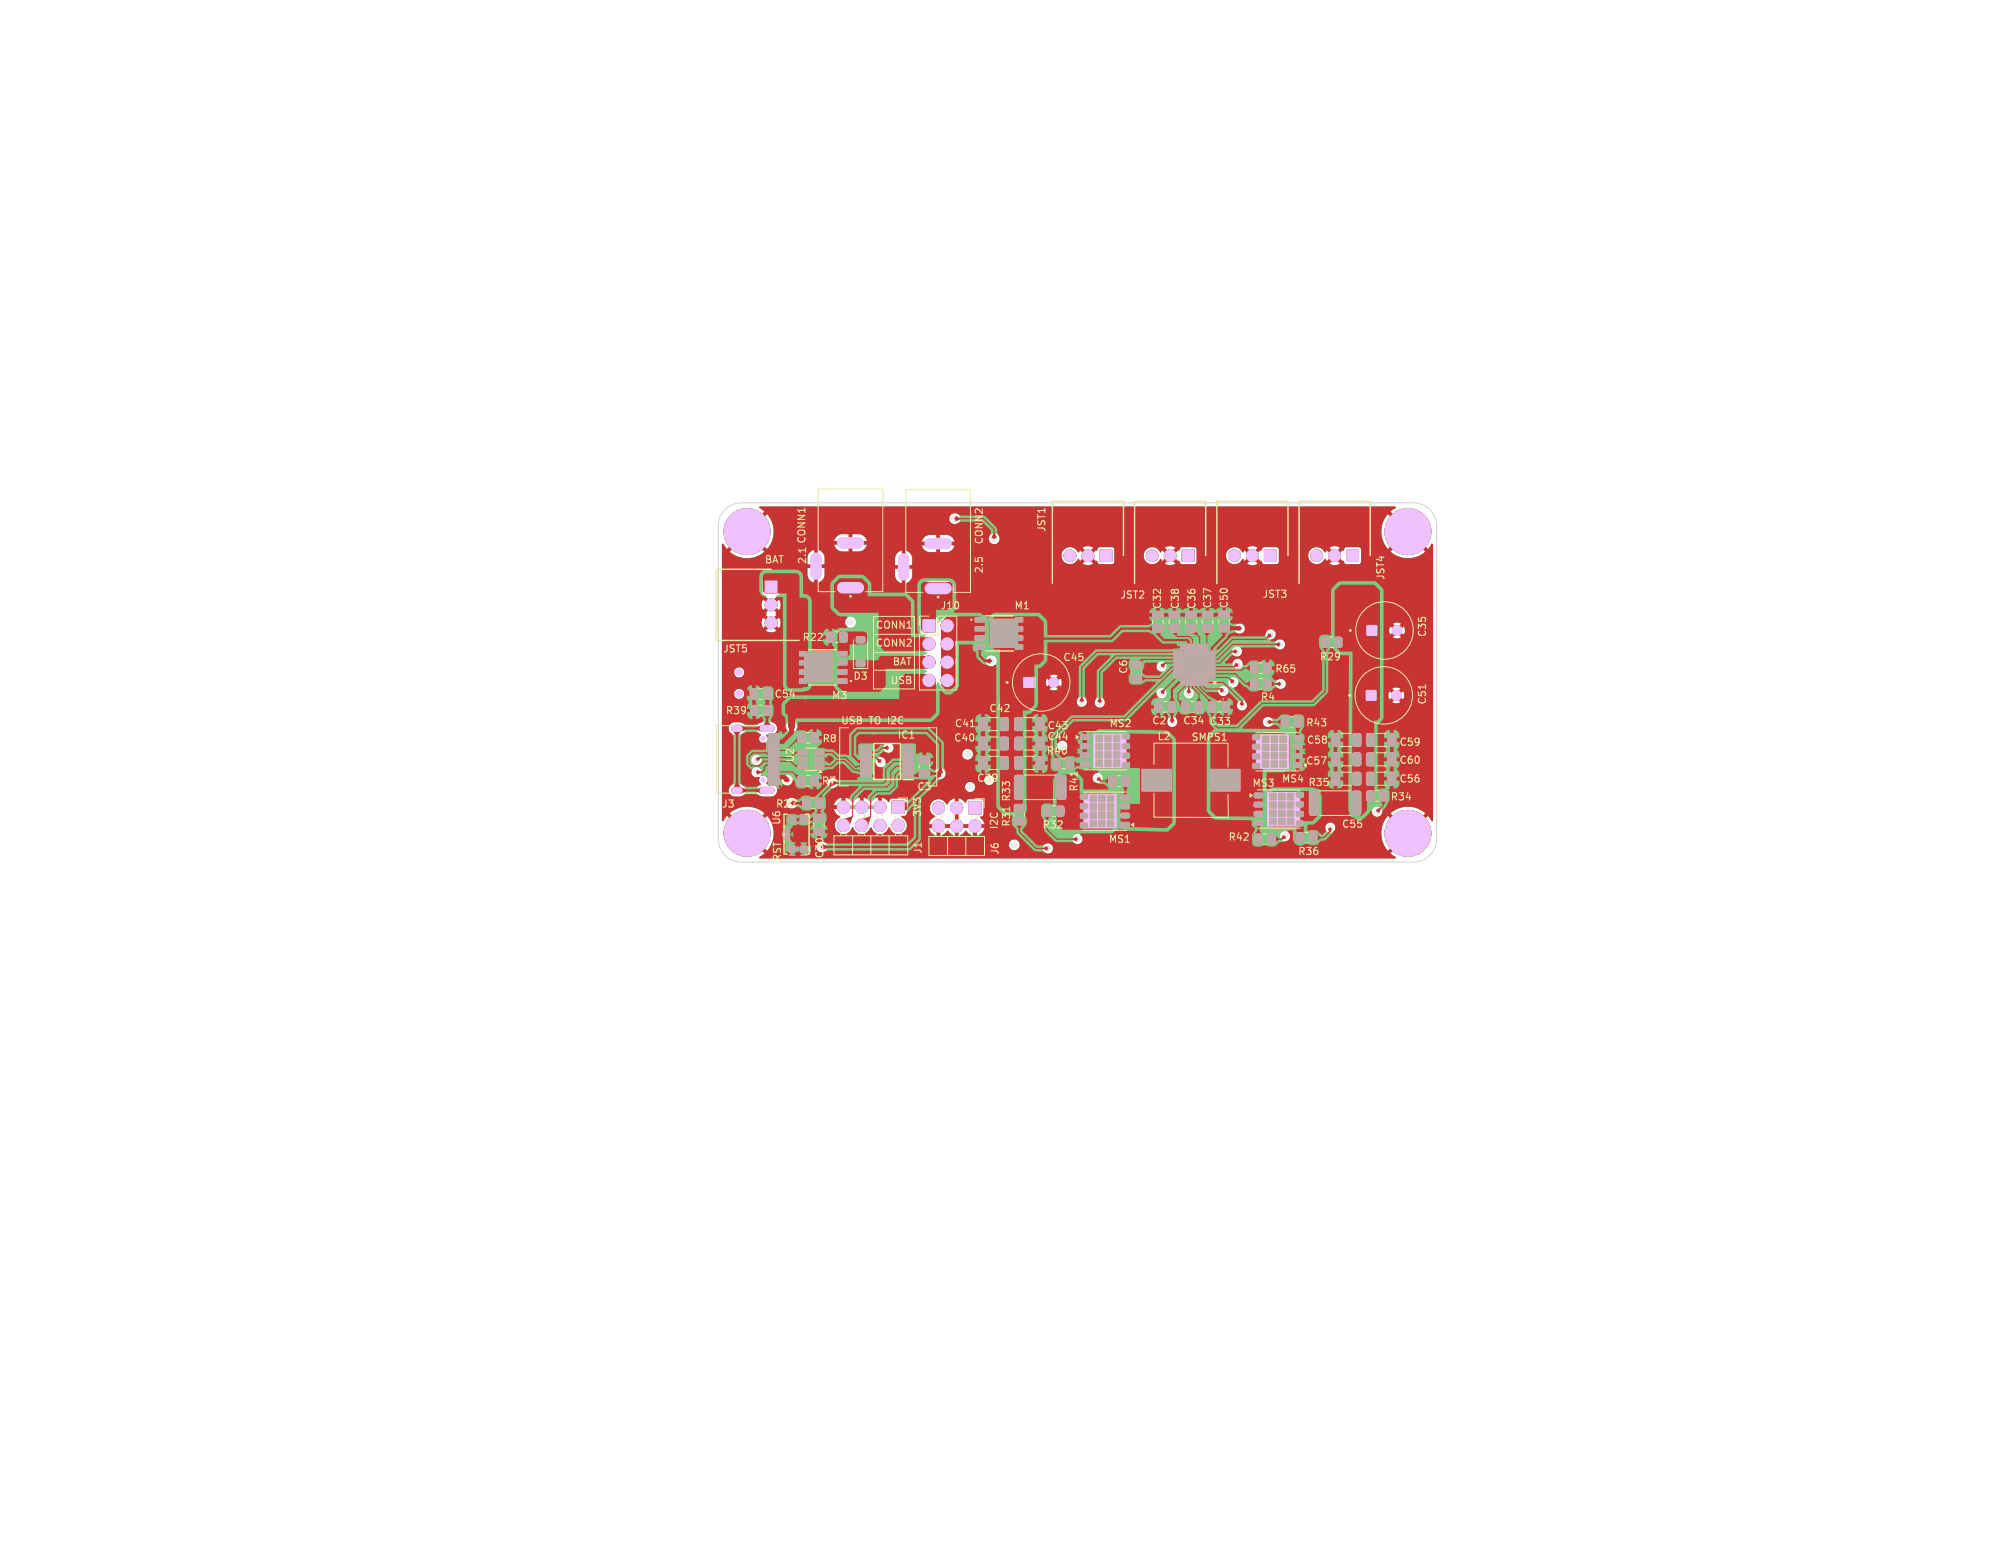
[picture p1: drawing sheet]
<svg xmlns="http://www.w3.org/2000/svg" width="279mm" height="216mm" viewBox="0 0 279 216" stroke-linecap="round" stroke-linejoin="round" font-family="sans-serif">
<defs><g id="words">
<g font-size="1.4" fill="#f2eda1">
<text x="137" y="75.9" transform="rotate(-90 137 75.9)">CONN2</text>
<text x="145.7" y="74.1" transform="rotate(-90 145.7 74.1)">JST1</text>
<text x="106.4" y="78.6">BAT</text>
<text x="112.4" y="78.6" transform="rotate(-90 112.4 78.6)">2.1 CONN1</text>
<text x="137" y="79.9" transform="rotate(-90 137 79.9)">2.5</text>
<text x="155.9" y="83.5">JST2</text>
<text x="175.7" y="83.4">JST3</text>
<text x="192.9" y="80.8" transform="rotate(-90 192.9 80.8)">JST4</text>
<text x="111.6" y="89.4">R22</text>
<text x="121.8" y="87.7">CONN1</text>
<text x="130.8" y="85">J10</text>
<text x="141.1" y="85">M1</text>
<text x="161.8" y="84.9" transform="rotate(-90 161.8 84.9)">C32</text>
<text x="164.3" y="84.9" transform="rotate(-90 164.3 84.9)">C38</text>
<text x="166.6" y="84.9" transform="rotate(-90 166.6 84.9)">C36</text>
<text x="168.8" y="84.8" transform="rotate(-90 168.8 84.8)">C37</text>
<text x="171.1" y="84.8" transform="rotate(-90 171.1 84.8)">C50</text>
<text x="198.7" y="88.8" transform="rotate(-90 198.7 88.8)">C35</text>
<text x="100.6" y="91">JST5</text>
<text x="118.7" y="94.8">D3</text>
<text x="121.8" y="90.2">CONN2</text>
<text x="123.9" y="95.4">USB</text>
<text x="124.2" y="92.8">BAT</text>
<text x="147.9" y="92.2">C45</text>
<text x="157.1" y="93.9" transform="rotate(-90 157.1 93.9)">C6</text>
<text x="177.4" y="93.8">R65</text>
<text x="183.6" y="92.1">R29</text>
<text x="100.9" y="99.6">R39</text>
<text x="107.7" y="97.3">C54</text>
<text x="115.7" y="97.5">M3</text>
<text x="117" y="101">USB</text>
<text x="121" y="101">TO I2C</text>
<text x="132.8" y="101.4">C41</text>
<text x="137.6" y="99.3">C42</text>
<text x="145.7" y="101.7">C43</text>
<text x="154.4" y="101.4">MS2</text>
<text x="160.3" y="101">C2</text>
<text x="164.6" y="101">C34</text>
<text x="168.3" y="101.1">C33</text>
<text x="175.4" y="97.7">R4</text>
<text x="181.7" y="101.3">R43</text>
<text x="198.7" y="98.2" transform="rotate(-90 198.7 98.2)">C51</text>
<text x="110.7" y="106.2" transform="rotate(-90 110.7 106.2)">U2</text>
<text x="114.4" y="103.5">R8</text>
<text x="124.9" y="103">IC1</text>
<text x="132.7" y="103.4">C40</text>
<text x="145.6" y="105.2">R40</text>
<text x="145.7" y="103.2">C44</text>
<text x="161" y="103.2">L2</text>
<text x="165.8" y="103.3">SMPS1</text>
<text x="181.7" y="106.6">C57</text>
<text x="181.8" y="103.7">C58</text>
<text x="194.7" y="104">C59</text>
<text x="194.7" y="106.5">C60</text>
<text x="100.4" y="112.6">J3</text>
<text x="107.9" y="112.6">R27</text>
<text x="114.3" y="109.4">R7</text>
<text x="127.6" y="110.2">C3</text>
<text x="128.4" y="113.8" transform="rotate(-90 128.4 113.8)">3V3</text>
<text x="135.9" y="109">C39</text>
<text x="140.8" y="111.7" transform="rotate(-90 140.8 111.7)">R33</text>
<text x="150.2" y="110.3" transform="rotate(-90 150.2 110.3)">R41</text>
<text x="174.3" y="109.7">MS3</text>
<text x="178.4" y="109.1">MS4</text>
<text x="182" y="109.6">R35</text>
<text x="193.5" y="111.6">R34</text>
<text x="194.7" y="109.1">C56</text>
<text x="108.8" y="114.9" transform="rotate(-90 108.8 114.9)">U6</text>
<text x="108.9" y="120" transform="rotate(-90 108.9 120)">RST</text>
<text x="114.8" y="119.6" transform="rotate(-90 114.8 119.6)">C30</text>
<text x="128.5" y="119" transform="rotate(-90 128.5 119)">J1</text>
<text x="139.1" y="115.5" transform="rotate(-90 139.1 115.5)">I2C</text>
<text x="139.2" y="119.1" transform="rotate(-90 139.2 119.1)">J6</text>
<text x="140.8" y="115.2" transform="rotate(-90 140.8 115.2)">R31</text>
<text x="145" y="115.5">R32</text>
<text x="154.3" y="117.5">MS1</text>
<text x="170.9" y="117.2">R42</text>
<text x="180.6" y="119.2">R36</text>
<text x="186.7" y="115.4">C55</text>
</g>
</g></defs>
<g fill="#7fc87f" stroke="#7fc87f" stroke-width=".14">
<path d="M134.9 111.6h1.7v1.7h-1.7z"/>
<path d="M124.2 111.5h1.7v1.7h-1.7z"/>
<path d="M190.4 87.2h1.2v1.2h-1.2z"/>
<path d="M164.6 76.5h1.6v1.7h-1.6z"/>
<path d="M190.3 96.2h1.2v1.2h-1.2z"/>
<path d="M153.1 76.5h1.7v1.7h-1.7z"/>
<path d="M128.5 86.3h1.7v1.7h-1.7z"/>
<path d="M106.5 80.9h1.7v1.6h-1.7z"/>
<path d="M176 76.5h1.7v1.7h-1.7z"/>
<path d="M187.5 76.5h1.6v1.7h-1.6z"/>
<path d="M142.6 94.4h1.2v1.2h-1.2z"/>
<circle cx="130.6" cy="115" r=".85"/>
<circle cx="130.6" cy="112.4" r=".85"/>
<circle cx="133.2" cy="115" r=".85"/>
<circle cx="133.2" cy="112.4" r=".85"/>
<circle cx="135.7" cy="115" r=".85"/>
<circle cx="117.4" cy="114.9" r=".85"/>
<circle cx="117.4" cy="112.4" r=".85"/>
<circle cx="120" cy="114.9" r=".85"/>
<circle cx="120" cy="112.4" r=".85"/>
<circle cx="122.5" cy="114.9" r=".85"/>
<circle cx="122.5" cy="112.4" r=".85"/>
<circle cx="125" cy="114.9" r=".85"/>
<circle cx="194.5" cy="87.8" r=".6"/>
<circle cx="160.4" cy="77.3" r=".82"/>
<circle cx="162.9" cy="77.3" r=".82"/>
<circle cx="194.4" cy="96.8" r=".6"/>
<circle cx="148.9" cy="77.3" r=".82"/>
<circle cx="151.4" cy="77.3" r=".82"/>
<circle cx="131.9" cy="94.7" r=".85"/>
<circle cx="129.3" cy="94.7" r=".85"/>
<circle cx="131.9" cy="92.2" r=".85"/>
<circle cx="129.3" cy="92.2" r=".85"/>
<circle cx="131.9" cy="89.6" r=".85"/>
<circle cx="129.3" cy="89.6" r=".85"/>
<circle cx="131.9" cy="87.1" r=".85"/>
<circle cx="107.3" cy="86.7" r=".82"/>
<circle cx="107.3" cy="84.2" r=".82"/>
<circle cx="196" cy="74" r="3.2"/>
<circle cx="104" cy="74" r="3.2"/>
<circle cx="171.8" cy="77.3" r=".82"/>
<circle cx="174.3" cy="77.3" r=".82"/>
<circle cx="183.3" cy="77.3" r=".82"/>
<circle cx="185.8" cy="77.3" r=".82"/>
<circle cx="104" cy="116" r="3.2"/>
<circle cx="146.7" cy="95" r=".6"/>
<circle cx="196" cy="116" r="3.2"/>
</g>
<path d="M113.6 77.7v2.2M117.3 75.6h2.2M125.8 77.8v2.2M129.5 75.7h2.2M117.3 81.8h2.2M129.5 81.9h2.2" fill="none" stroke="#7fc87f" stroke-width="1.4"/>
<path d="M102.3 110h.6M102.3 101.4h.6M106.2 110h1.1M106.2 101.4h1.1" fill="none" stroke="#7fc87f" stroke-width="1"/>
<g fill="#ececec" stroke="#ececec" stroke-width=".14">
<circle cx="178.2" cy="118.4" r=".35"/>
<circle cx="114.4" cy="86.9" r=".35"/>
<circle cx="102.9" cy="98" r=".35"/>
<circle cx="102.9" cy="95" r=".35"/>
<circle cx="177.2" cy="99.5" r=".35"/>
<circle cx="178.9" cy="90.7" r=".35"/>
<circle cx="173.9" cy="88" r=".35"/>
<circle cx="171.2" cy="92" r=".35"/>
<circle cx="169.2" cy="96.7" r=".35"/>
<circle cx="139.6" cy="74.3" r=".35"/>
<circle cx="134.5" cy="91.9" r=".45"/>
<circle cx="130.7" cy="109.3" r=".35"/>
<circle cx="136.5" cy="109.3" r=".35"/>
<circle cx="110.9" cy="110.7" r=".35"/>
<circle cx="116" cy="110.3" r=".35"/>
<circle cx="123" cy="105" r=".35"/>
<circle cx="113.4" cy="118.9" r=".35"/>
<circle cx="115.2" cy="118.9" r=".35"/>
<circle cx="149.5" cy="96.8" r=".35"/>
<circle cx="151.8" cy="97.3" r=".35"/>
<circle cx="154.2" cy="97" r=".35"/>
<circle cx="164.4" cy="99.9" r=".35"/>
<circle cx="179.4" cy="96" r=".35"/>
<circle cx="177.4" cy="90.7" r=".35"/>
<circle cx="175.9" cy="90.7" r=".35"/>
<circle cx="174.2" cy="90.7" r=".35"/>
<circle cx="180.4" cy="94.7" r=".35"/>
<circle cx="172.7" cy="95.7" r=".35"/>
<circle cx="175.4" cy="87.9" r=".35"/>
<circle cx="178.3" cy="88.4" r=".35"/>
<circle cx="153.4" cy="99.1" r=".35"/>
<circle cx="149.1" cy="102.9" r=".35"/>
<circle cx="194" cy="112.1" r=".35"/>
<circle cx="183.8" cy="114.8" r=".35"/>
<circle cx="186.4" cy="114.3" r=".35"/>
<circle cx="177.5" cy="109.1" r=".35"/>
<circle cx="176.6" cy="108.1" r=".35"/>
<circle cx="183.5" cy="108.1" r=".35"/>
<circle cx="183.5" cy="106.8" r=".35"/>
<circle cx="182.4" cy="107.4" r=".35"/>
<circle cx="182.4" cy="104.7" r=".35"/>
<circle cx="105.2" cy="103.6" r=".35"/>
<circle cx="161.2" cy="117.8" r=".35"/>
<circle cx="163.8" cy="101.9" r=".4"/>
<circle cx="198" cy="79" r=".4"/>
<circle cx="189.3" cy="115.9" r=".35"/>
<circle cx="186.5" cy="100.5" r=".4"/>
<circle cx="128.3" cy="102.9" r=".35"/>
<circle cx="103.9" cy="107.3" r=".35"/>
<circle cx="186.5" cy="96.5" r=".4"/>
<circle cx="149.4" cy="118.1" r=".35"/>
<circle cx="116.8" cy="86.4" r=".4"/>
<circle cx="144.6" cy="71.7" r=".4"/>
<circle cx="147.2" cy="118.9" r=".35"/>
<circle cx="198" cy="109" r=".4"/>
<circle cx="133.2" cy="103.7" r=".35"/>
<circle cx="101.6" cy="78" r=".35"/>
<circle cx="137.1" cy="95.9" r=".4"/>
<circle cx="198" cy="84" r=".4"/>
<circle cx="186.8" cy="116.5" r=".35"/>
<circle cx="104.4" cy="108.7" r=".35"/>
<circle cx="134.4" cy="93.8" r=".4"/>
<circle cx="135.2" cy="103.6" r=".35"/>
<circle cx="145" cy="77.6" r=".4"/>
<circle cx="165.2" cy="93.6" r=".35"/>
<circle cx="125.7" cy="109.9" r=".35"/>
<circle cx="139.6" cy="77.4" r=".4"/>
<circle cx="198" cy="106.5" r=".4"/>
<circle cx="147.4" cy="85.4" r=".35"/>
<circle cx="151.8" cy="94.3" r=".4"/>
<circle cx="156.6" cy="117.8" r=".35"/>
<circle cx="121.7" cy="102.6" r=".4"/>
<circle cx="159.4" cy="100.5" r=".4"/>
<circle cx="174.7" cy="100.8" r=".4"/>
<circle cx="179.4" cy="117.7" r=".35"/>
<circle cx="186.5" cy="98.5" r=".4"/>
<circle cx="151.1" cy="117.9" r=".35"/>
<circle cx="196.5" cy="110.5" r=".4"/>
<circle cx="106.9" cy="112.1" r=".4"/>
<circle cx="136.2" cy="92.9" r=".4"/>
<circle cx="114.4" cy="83.5" r=".4"/>
<circle cx="198" cy="99" r=".4"/>
<circle cx="186.5" cy="94.5" r=".4"/>
<circle cx="154.6" cy="94.3" r=".4"/>
<circle cx="191.2" cy="117.7" r=".35"/>
<circle cx="186.5" cy="92.5" r=".4"/>
<circle cx="185.2" cy="117.7" r=".35"/>
<circle cx="196.5" cy="93" r=".4"/>
<circle cx="158.9" cy="117.8" r=".35"/>
<circle cx="138.1" cy="111.4" r=".35"/>
<circle cx="154.1" cy="117.8" r=".35"/>
<circle cx="141.9" cy="71.7" r=".4"/>
<circle cx="165.7" cy="117.8" r=".35"/>
<circle cx="150.9" cy="82.7" r=".35"/>
<circle cx="108.4" cy="99.7" r=".4"/>
<circle cx="198" cy="101.5" r=".4"/>
<circle cx="182" cy="89.5" r=".4"/>
<circle cx="109.7" cy="110.1" r=".4"/>
<circle cx="174.3" cy="97.7" r=".35"/>
<circle cx="140" cy="118.7" r=".35"/>
<circle cx="109" cy="72.5" r=".4"/>
<circle cx="196" cy="82.5" r=".4"/>
<circle cx="163.5" cy="117.8" r=".35"/>
<circle cx="170.4" cy="117.7" r=".35"/>
<circle cx="159.5" cy="98.9" r=".4"/>
<circle cx="152.7" cy="117" r=".35"/>
<circle cx="131.1" cy="71.2" r=".4"/>
<circle cx="196" cy="80" r=".4"/>
<circle cx="138.2" cy="93.6" r=".4"/>
<circle cx="188.4" cy="117.7" r=".35"/>
<circle cx="160" cy="92.9" r=".35"/>
<circle cx="142.1" cy="118.7" r=".35"/>
<circle cx="141.3" cy="75.8" r=".4"/>
<circle cx="139.5" cy="114.1" r=".35"/>
<circle cx="196.5" cy="108" r=".4"/>
<circle cx="172.9" cy="117.7" r=".35"/>
<circle cx="134.3" cy="71.3" r=".4"/>
<circle cx="198" cy="91.5" r=".4"/>
<circle cx="114.4" cy="85.2" r=".4"/>
<circle cx="134.5" cy="90.3" r=".4"/>
<circle cx="145" cy="117" r=".35"/>
<circle cx="140.2" cy="116.4" r=".35"/>
<circle cx="145.5" cy="83" r=".35"/>
<circle cx="117.5" cy="110" r=".35"/>
<circle cx="196.5" cy="100.5" r=".4"/>
<circle cx="167.3" cy="91.4" r=".35"/>
<circle cx="149.6" cy="87.6" r=".35"/>
<circle cx="149.3" cy="101.7" r=".35"/>
<circle cx="139.3" cy="71.7" r=".4"/>
<circle cx="182.8" cy="87.7" r=".4"/>
<circle cx="153.5" cy="109.6" r=".35"/>
<circle cx="198" cy="89" r=".4"/>
<circle cx="191.5" cy="114.4" r=".35"/>
<circle cx="132.3" cy="108.9" r=".4"/>
<circle cx="198" cy="81.5" r=".4"/>
<circle cx="147.1" cy="99.7" r=".4"/>
<circle cx="165.2" cy="91.4" r=".35"/>
<circle cx="104" cy="102.8" r=".35"/>
<circle cx="111.8" cy="115.7" r=".35"/>
<circle cx="112.1" cy="96.5" r=".35"/>
<circle cx="198" cy="104" r=".4"/>
<circle cx="198" cy="94" r=".4"/>
<circle cx="151.2" cy="84.8" r=".35"/>
<circle cx="123.9" cy="102.7" r=".35"/>
<circle cx="168" cy="117.8" r=".35"/>
<circle cx="149.4" cy="98.7" r=".4"/>
<circle cx="145" cy="75.7" r=".4"/>
<circle cx="133.6" cy="110" r=".4"/>
<circle cx="198" cy="111.5" r=".4"/>
<circle cx="118.4" cy="86.6" r=".4"/>
<circle cx="163.2" cy="100.5" r=".35"/>
<circle cx="141.7" cy="98.8" r=".4"/>
<circle cx="134.7" cy="105" r=".4"/>
<circle cx="172.6" cy="87.5" r=".35"/>
<circle cx="130.9" cy="107.7" r=".4"/>
<circle cx="178.3" cy="95.2" r=".35"/>
<circle cx="171.7" cy="95" r=".35"/>
<circle cx="188.9" cy="84.3" r=".4"/>
<circle cx="187.3" cy="85.8" r=".4"/>
<circle cx="190.6" cy="82.8" r=".4"/>
<circle cx="188.9" cy="82.8" r=".4"/>
<circle cx="187.3" cy="84.3" r=".4"/>
<circle cx="187.3" cy="82.8" r=".4"/>
<circle cx="141.2" cy="117.6" r=".4"/>
<circle cx="123.7" cy="104.1" r=".35"/>
<circle cx="172.2" cy="90.7" r=".35"/>
<circle cx="147.9" cy="103.8" r=".35"/>
<circle cx="122.6" cy="106.1" r=".35"/>
<circle cx="135" cy="109.5" r=".35"/>
<circle cx="172.3" cy="92.4" r=".35"/>
<circle cx="105.3" cy="105.8" r=".35"/>
<circle cx="105.3" cy="107.5" r=".35"/>
<circle cx="109.6" cy="108.6" r=".4"/>
<circle cx="110.2" cy="101.1" r=".4"/>
<circle cx="150.6" cy="97.7" r=".35"/>
<circle cx="145.9" cy="118.1" r=".35"/>
<circle cx="150" cy="116.8" r=".35"/>
<circle cx="153.1" cy="97.8" r=".35"/>
<circle cx="170.3" cy="96.2" r=".35"/>
<circle cx="191.7" cy="113" r=".35"/>
<circle cx="185.2" cy="115.2" r=".35"/>
<circle cx="172.9" cy="98.2" r=".35"/>
<circle cx="152.8" cy="108.3" r=".35"/>
<circle cx="161.7" cy="92.8" r=".35"/>
<circle cx="165.5" cy="96.5" r=".35"/>
<circle cx="178.9" cy="116.4" r=".35"/>
<circle cx="176.5" cy="100.5" r=".35"/>
<circle cx="161.7" cy="96.5" r=".35"/>
<circle cx="178.2" cy="89.7" r=".35"/>
<circle cx="176.9" cy="88.3" r=".35"/>
<circle cx="132.9" cy="72.2" r=".4"/>
<circle cx="138.4" cy="75" r=".4"/>
<circle cx="138" cy="92" r=".4"/>
<circle cx="134.5" cy="88.2" r=".4"/>
<circle cx="134.5" cy="86.8" r=".4"/>
</g>
<g fill="#7fc87f">
<path d="M131.1 114.7h1.7v.5h-1.7z"/>
<path d="M133.6 114.7h1.7v.5h-1.7z"/>
<path d="M132.9 112.9h.5v1.7h-.5z"/>
<path d="M117.9 112.1h1.6v.5h-1.6z"/>
<path d="M120.4 112.1h1.7v.5h-1.7z"/>
<path d="M105.7 70.6l88.5-.1 .1 .1v.1l-.7 .5 1.5 1.5-.4 .4-1.5-1.5a3.7 3.7 0 0 0 0 4.8l1.5-1.5 .4 .4-1.5 1.5 .2 .2a3.7 3.7 0 0 0 4.6-.2l-1.5-1.5 .4-.4 1.5 1.5 .5-.7 .2 .1v38.4l-.1 .1h-.1l-.5-.7-1.5 1.5-.4-.4 1.5-1.5-.2-.2a3.7 3.7 0 0 0-4.6 .2l1.5 1.5-.4 .4-1.5-1.5-.2 .2a3.7 3.7 0 0 0 .2 4.6l1.5-1.5 .4 .4-1.5 1.5 .7 .5-.1 .2h-88.4l-.1-.1v-.1l.7-.5-1.5-1.5 .4-.4 1.5 1.5 .4-.5h6.4a.75 .75 0 0 0 1 .7 .75 .75 0 0 0 .5-1h25.3l.1 .2a.75 .75 0 0 0 1.3 .3h3.4v.2a.71 .71 0 0 0 1.1 .3 .71 .71 0 0 0-.1-1.1 .71 .71 0 0 0-1 .6h-3.4a.76 .76 0 0 0-.4-1.2 .76 .76 0 0 0-1 .7h-25.3a.76 .76 0 0 0-.9-.4 .76 .76 0 0 0-.6 .7h-6.4l.4-1.1h41.7a.7 .7 0 0 0 .9 .7 .7 .7 0 0 0 .4-1.1h27.6v.2a.71 .71 0 0 0 1.1 .3 .71 .71 0 0 0-.1-1.1 .71 .71 0 0 0-1 .6l-27.7-.1a.71 .71 0 0 0-.8-.2 .71 .71 0 0 0-.4 .7h-41.7a3.7 3.7 0 0 0-.8-3.2l-1.5 1.5-.4-.4 1.5-1.5-.2-.2a3.7 3.7 0 0 0-4.6 .2l1.5 1.5-.4 .4-1.5-1.5-.5 .7-.2-.1v-2.4h8.9l.1 .2a.75 .75 0 0 0 .6 .6 .75 .75 0 0 0 .8-.5h6.1v.5h-.9a1.88 1.88 0 0 0 .9 1.1l-.3 .2a1.21 1.21 0 0 0 .1 2 1.21 1.21 0 0 0 1.8-.7h.1a1.28 1.28 0 0 0 1.3 .9 1.28 1.28 0 0 0 1.2-.9h.1a1.22 1.22 0 0 0 1.2 .9 1.22 1.22 0 0 0 1.2-.9h.1a1.23 1.23 0 0 0 1.4 .9 1.23 1.23 0 0 0 1-1.4h4v.5h-.9l.3 .7 .4 .3 .4 .1v-.9h.5v.9l.4-.1 .6-.6 .6 .6 .4 .1v-.9h.5v.9l.5-.1 .6-.6 .5 .6 .5 .1v-.9h.5v.9l.6-.3 .3-.3 .2-.5h-.9h48.3a.71 .71 0 0 0 1 .6 .71 .71 0 0 0 .1-1.1 .71 .71 0 0 0-1.1 .3v.2h-48.3v-.5h.9l-.2-.4-.5-.5 .5-.3v-.5h54.1v.2a.71 .71 0 0 0 1.1 .3 .71 .71 0 0 0-.1-1.1 .71 .71 0 0 0-1 .6h-54.1v-1.4l-.2-.3h-1.9l-.4 .4-.5-.4-.5-.2v.9h-.5v-.9l-.6 .3-.4 .6h-.1a1.21 1.21 0 0 0-2-.4 1.21 1.21 0 0 0 .3 1.9l.1 .2-.6 .4-.3 .6h-3.1a1.49 1.49 0 0 0-.8-1l.1-.1h.5l.2-.3v-1.8l-.2-.3h-1.9l-.4 .4-.5-.4-.4-.2v.9h-.6v-.9l-.4 .2-.6 .5-.6-.5-.4-.2v.9h-.5v-.9l-.4 .2-.6 .5-.6-.5-.4-.2v.9h-.5v-.9l-.5 .2-.3 .3-.3 .6h-5.2a.75 .75 0 0 0-.5-1 .75 .75 0 0 0-1 .7h-8.9v-1.9h.9v.2a.85 .85 0 0 0 .8 .8 1.41 1.41 0 0 0 1.2-.2 .85 .85 0 0 0 .3-.9 .85 .85 0 0 0-.7-.6 1.41 1.41 0 0 0-1.2 .2l-.4 .5h-.9v-2.4h4.1v.2a.8 .8 0 0 0 1.1 .5l.1 .1a.63 .63 0 0 0 .1 .8v.1a.85 .85 0 0 0-.5 1 .85 .85 0 0 0 .7 .7l1.5-.1a.85 .85 0 0 0 .6-.9 .85 .85 0 0 0-.8-.7h-.7v-.2l.1-.4h2l.1 .2a.75 .75 0 0 0 .6 .5 .75 .75 0 0 0 .7-.3h5v.2a.71 .71 0 0 0 1.1 .3h18l.1 .2a.71 .71 0 0 0 1.1 .4 .71 .71 0 0 0-.1-1.2 .71 .71 0 0 0-1.1 .6h-18h.1a.69 .69 0 0 0 .1-.9h20.5v.2a.7 .7 0 0 0 .9 .5 .7 .7 0 0 0 .4-1h13.8v.2a.71 .71 0 0 0 1.1 .3 .71 .71 0 0 0-.1-1.1 .71 .71 0 0 0-1 .6h-13.8a.71 .71 0 0 0-.8-.4 .71 .71 0 0 0-.5 .7l-20.6-.1a.71 .71 0 0 0-.8-.2 .71 .71 0 0 0-.4 .7h-5l.1-.1a.76 .76 0 0 0-.5-1 .76 .76 0 0 0-1 .7h-2v-.1a.62 .62 0 0 0-.8-.4l-.1-.1 .1-.3h24.1l.1 .2a.76 .76 0 0 0 1.2 .4 .76 .76 0 0 0-.2-1.3 .76 .76 0 0 0-1.1 .7h-24.1a.71 .71 0 0 0-.6-.9 .71 .71 0 0 0-.8 .7h-4.1v-1.7h4.1v.2a.7 .7 0 0 0 .6 .5 .7 .7 0 0 0 .7-.4h16v.2a.71 .71 0 0 0 1.1 .3 .71 .71 0 0 0-.1-1.1 .71 .71 0 0 0-1 .6h-16l.1-.1a.71 .71 0 0 0-.6-.9 .71 .71 0 0 0-.8 .7h-4.1v-.8h33.4l.1 .2a.76 .76 0 0 0 1.2 .4 .76 .76 0 0 0-.2-1.3 .76 .76 0 0 0-1.1 .7h-33.4v-.9h22.5v.2a.7 .7 0 0 0 .9 .5 .7 .7 0 0 0 .4-1h22.9v.2a.71 .71 0 0 0 1.1 .3 .71 .71 0 0 0-.1-1.1 .71 .71 0 0 0-1 .6h-22.9a.71 .71 0 0 0-.8-.4 .71 .71 0 0 0-.5 .7h-22.5v-2.8h.9v.2a.85 .85 0 0 0 .8 .7 1.41 1.41 0 0 0 1.2-.1l.3-.5 .1-.3h1.6a1.25 1.25 0 0 0 .5 1 .6 .6 0 0 0-.2 .8 .6 .6 0 0 0 .9 .2 .6 .6 0 0 0 .1-.9l.1-.2a1.2 1.2 0 0 0 1.2-.3l.2-.4-.1-.4h1.3a.75 .75 0 0 0 1.1 .7 .75 .75 0 0 0 .2-1.3h51.8v.2a.71 .71 0 0 0 .8 .5 .71 .71 0 0 0 .6-.7h11.9v.2a.71 .71 0 0 0 1.1 .3 .71 .71 0 0 0-.1-1.1 .71 .71 0 0 0-1 .6h-11.9v-.2a.71 .71 0 0 0-.8-.5 .71 .71 0 0 0-.6 .7h-51.8l-.2-.1a.76 .76 0 0 0-1.1 .7h-1.3l-.2-.4-.3-.1-1.5-.1-.4 .2-.3 .6h-1.6l-.4-.6a1.41 1.41 0 0 0-1.2-.2l-.4 .2-.4 .6h-.9v-2.5h40.4a.76 .76 0 0 0 1.1 .7 .76 .76 0 0 0 .2-1.3 .76 .76 0 0 0-1.2 .4l-.1 .2h-40.4v-1.1h49.4a.7 .7 0 0 0 .6 .7 .7 .7 0 0 0 .8-.6h1.1v.2a.7 .7 0 0 0 .6 .5 .7 .7 0 0 0 .7-.3h18.5v.2a.71 .71 0 0 0 1.1 .3 .71 .71 0 0 0-.1-1.1 .71 .71 0 0 0-1 .6h-18.5v-.1a.71 .71 0 0 0-.4-1 .71 .71 0 0 0-.9 .7h-1.1v-.1a.71 .71 0 0 0-.7-.7 .71 .71 0 0 0-.7 .7h-49.4v-1h1.7v.1a.7 .7 0 0 0 .9 .5 .7 .7 0 0 0 .5-.8h57.4v.2a.71 .71 0 0 0 .8 .5 .71 .71 0 0 0 .6-.7h2.4v.2a.7 .7 0 0 0 .9 .5 .7 .7 0 0 0 .4-1h3.5v.2a.7 .7 0 0 0 .8 .5 .7 .7 0 0 0 .6-.7h18.9v1.3l.3 .2h1.5l.1-.2v-.7h1.5l.1 .6 .6-.5v.2l.3 .1-.5 .5 .5 .2 .7-.2-.5-.5 .2-.1 .1-.2 .5 .5a1.1 1.1 0 0 0 0-1.2l-.5 .5-.2-.2-.1-.1 .5-.5-.7-.2-.5 .2 .5 .5-.2 .1-.1 .2-.6-.5-.1 .6h-1.5v-.7l-.3-.3-1.3 .1-.3 .3h-18.9v-.2a.71 .71 0 0 0-.8-.5 .71 .71 0 0 0-.6 .7h-3.5a.71 .71 0 0 0-.8-.4 .71 .71 0 0 0-.5 .7h-2.4v-.2a.71 .71 0 0 0-.8-.5 .71 .71 0 0 0-.6 .7h-57.4v-.1a.7 .7 0 0 0-.8-.5 .7 .7 0 0 0-.6 .8h-1.7v-3h1.7v.1a.7 .7 0 0 0 1.2 .3 .7 .7 0 0 0-.3-1.2 .7 .7 0 0 0-.9 .8h-1.7v-4.1h27.6v.3a1.63 1.63 0 0 0 1 1l-.1 .1a1.22 1.22 0 0 0-.9 1.2 1.22 1.22 0 0 0 .9 1.2v.1a1.22 1.22 0 0 0-.5 2.1 1.22 1.22 0 0 0 2-.6h.1a1.22 1.22 0 0 0 1.5 .9 1.22 1.22 0 0 0 .9-1.5h9.2l.1 1.3 .2 .2h1.5l.1-.2 .1-.7h1.4l.2 .6 .5-.5 .1 .2 .2 .1-.5 .5 .5 .2 .7-.2-.5-.5 .2-.1 .1-.2 .5 .5 .2-.6h23.2v.2a.7 .7 0 0 0 .7 .5 .7 .7 0 0 0 .7-.5h5.2v.2a.71 .71 0 0 0 1.1 .3 .71 .71 0 0 0-.1-1.1 .71 .71 0 0 0-1 .6h-5.2a.71 .71 0 0 0-.6-.9 .71 .71 0 0 0-.8 .7h-23.2l-.2-.6-.5 .5-.1-.2-.2-.1 .5-.5-.5-.2-.7 .2 .5 .5-.2 .1-.1 .2-.5-.5-.2 .6h-1.4l-.1-.7-.3-.3-1.3 .1-.3 .3h-9.2a1.67 1.67 0 0 0-.9-.9l.8-.7h28.1v.2a.7 .7 0 0 0 1 .4 .7 .7 0 0 0 .3-1h9.3v.2a.71 .71 0 0 0 1.1 .3 .71 .71 0 0 0-.1-1.1 .71 .71 0 0 0-1 .6l-9.4-.1a.71 .71 0 0 0-.8-.2 .71 .71 0 0 0-.4 .7h-28.1l.2-.4v-.4h4.1a.76 .76 0 0 0 1.1 .7 .76 .76 0 0 0 .2-1.3 .76 .76 0 0 0-1.2 .4l-.1 .2h-4.1a1.47 1.47 0 0 0-1-1.1l.3-.2h39.1a.71 .71 0 0 0 1 .6 .71 .71 0 0 0 .1-1.1 .71 .71 0 0 0-1.1 .3v.2h-39.1l.5-.4 .2-.6h44.4v.2a.71 .71 0 0 0 1.1 .3 .71 .71 0 0 0-.1-1.1 .71 .71 0 0 0-1 .6l-44.4-.1a1.55 1.55 0 0 0-1-1.2l.1-.1a1.2 1.2 0 0 0 .8-1.5h.7l.1 .3 .3 .4a.77 .77 0 0 0 0 1.3 .77 .77 0 0 0 1.1-.5h41v.2a.71 .71 0 0 0 1.1 .3 .71 .71 0 0 0-.1-1.1 .71 .71 0 0 0-1 .6h-41v-.4l-.3-.4h37a.7 .7 0 0 0 .9 .7 .7 .7 0 0 0 .4-1.1h16.8v1.4l.3 .2h1.5l.1-.2v-.7h1.5l.2 .5 .5-.5 .1 .3 .2 .1-.5 .5 .5 .2 .7-.2-.5-.5 .1-.1 .2-.3 .5 .5a1.1 1.1 0 0 0 0-1.1l-.5 .5-.1-.2-.2-.2 .5-.5-.7-.1-.5 .1 .5 .5-.3 .2v.2l-.5-.5-.2 .6h-1.5v-.7l-.3-.3h-1.3l-.3 .3h-16.8a.7 .7 0 0 0-.8-.3 .7 .7 0 0 0-.5 .7h-37a.76 .76 0 0 0 0-1.3 .76 .76 0 0 0-1.2 .6h-.7v-.1a1.22 1.22 0 0 0-1.2-.8 1.22 1.22 0 0 0-1.1 .8l-.2-.1v-.5l-.2-.2-2 .1-.2 .2v1.9l.2 .1 .6 .1v.1a1.58 1.58 0 0 0-.8 1.2h-27.6v-5.4h5.5l.3 .7 .5-.5 .4 .3-.6 .6 .1 .2-.1 .1 .6 .6-.4 .3-.5-.5-.3 .7 .3 .7 .5-.5 .4 .3-.6 .6a1.3 1.3 0 0 0 1.5 0l-.6-.6 .4-.3 .5 .5 .3-.5v-.3h8.9l.1 .2a.76 .76 0 0 0 1.2 .4 .76 .76 0 0 0-.2-1.3 .76 .76 0 0 0-1.1 .7h-8.9l-.3-.6-.5 .5-.4-.3 .6-.6-.1-.2 .1-.1-.6-.6 .4-.3 .5 .5 .3-.7-.3-.7-.5 .5-.4-.3 .6-.6a.22 .22 0 0 1 0-.2 .22 .22 0 0 1 .3-.1l.1-.2v-.9h7.7v.2a1.06 1.06 0 0 0 1 1l2.6-.1 .5-.3 .3-.7h7.8a1.07 1.07 0 0 0 1 1.2h2.4l.5-.2h54.2l.1 .3 .4 .4-.1 .1a.84 .84 0 0 0 .1 1.5 .77 .77 0 0 0-.4 1.1 .77 .77 0 0 0 1.2 .1 .77 .77 0 0 0-.2-1.2l.4-.5h.2a.76 .76 0 0 0 1.2 .2 .76 .76 0 0 0-.2-1.2l.5-.7h.1a.76 .76 0 0 0 1 .7 .76 .76 0 0 0 .4-1.2 .76 .76 0 0 0-1.2-.1l-.2 .4-.2-.1a.81 .81 0 0 0-.7-.6 .81 .81 0 0 0-.8 .6l-.1-.1a.75 .75 0 0 0-.9-.4 .75 .75 0 0 0-.6 .7h-54.2l.1-.1a1.06 1.06 0 0 0 .3-1.1 1.06 1.06 0 0 0-.9-.7h-2.6l-.5 .3-.3 .6h-7.8v-.1a1.06 1.06 0 0 0-1-.9h-2.6l-.5 .3-.3 .6h-7.7v-.9l-.1-.2-2-.1-.2 .3v1.8v.1l.3 .2a.14 .14 0 0 1 .1 0 .14 .14 0 0 1 0 .2l.6 .6-.4 .3-.5-.5-.3 .7h-5.5v-8.4l.1-.1h.1l.5 .7 1.5-1.5 .4 .4-1.5 1.5a3.7 3.7 0 0 0 3.2 .8h7.6v1h.8v.5h-.8v.9a1.2 1.2 0 0 0 1 1.1v-.9l.1 .1 .3-.1 .1 .9a1.2 1.2 0 0 0 .9-1.1v-.9h-.8v-.5h.8v-.9h9.8v1h.8v.5h-.8v1.1a1.2 1.2 0 0 0 .9 .9v-.9l.2 .1 .4-.1v.9a1.2 1.2 0 0 0 .9-1.1v-.9h-.8v-.5h.8l-.1-1.3h20.9v.2a1.19 1.19 0 0 0 1 .9 1.19 1.19 0 0 0 1.3-.7h.1l.2 .3 .5-.6 .4 .4-.6 .5a1.3 1.3 0 0 0 1.5 0l-.6-.5 .4-.4 .5 .6a.23 .23 0 0 1 .3 0 .23 .23 0 0 1 0 .3l.3 .1h1.8l.2-.2v-.9h4.1v.2a1.19 1.19 0 0 0 1.1 .9 1.19 1.19 0 0 0 1.2-.7h.1l.2 .3 .6-.6 .3 .4-.5 .5a1.3 1.3 0 0 0 1.4 0l-.5-.5 .3-.4 .6 .6a.23 .23 0 0 1 .2 0 .23 .23 0 0 1 .1 .3l.2 .1h1.8l.3-.2v-.9h4.1v.2a1.19 1.19 0 0 0 1 .9 1.19 1.19 0 0 0 1.3-.7h.1l.2 .3 .5-.6 .4 .4-.6 .5a1.3 1.3 0 0 0 1.5 0l-.6-.5 .4-.4 .5 .6a.23 .23 0 0 1 .3 0 .23 .23 0 0 1 0 .3l.3 .1h1.8l.2-.2v-.9h4.1v.2a1.19 1.19 0 0 0 1.1 .9 1.19 1.19 0 0 0 1.2-.7h.1l.2 .3 .6-.6 .3 .4-.5 .5a1.3 1.3 0 0 0 1.4 0l-.5-.5 .3-.4 .6 .6a.23 .23 0 0 1 .2 0 .23 .23 0 0 1 .1 .3l.2 .1h1.9l.2-.3v-1.7l-.2-.3h-.1h-1.8l-.3 .2a.15 .15 0 0 1 0 .2 .15 .15 0 0 1-.2 0l-.6 .6-.3-.4 .5-.5-.5-.3h-.4l-.5 .3 .5 .5-.3 .4-.6-.6-.2 .3a1.23 1.23 0 0 0-1.4-.7 1.23 1.23 0 0 0-1 1.2h-4.1v-1l-.2-.2h-1.8l-.3 .2a.15 .15 0 0 1 0 .2 .15 .15 0 0 1-.3 0l-.5 .6-.4-.4 .6-.5-.5-.3h-.5l-.5 .3 .6 .5-.4 .4-.5-.6-.3 .3a1.23 1.23 0 0 0-1.3-.7 1.23 1.23 0 0 0-1 1.2h-4.1v-1l-.3-.2h-1.8l-.3 .2a.15 .15 0 0 1 0 .2 .15 .15 0 0 1-.2 0l-.6 .6-.3-.4 .5-.5-.5-.3h-.4l-.5 .3 .5 .5-.3 .4-.6-.6-.2 .3a1.23 1.23 0 0 0-1.4-.7 1.23 1.23 0 0 0-1 1.2h-4.1v-1l-.2-.2h-1.8l-.3 .2a.15 .15 0 0 1 0 .2 .15 .15 0 0 1-.3 0l-.5 .6-.4-.4 .6-.5-.5-.3h-.5l-.5 .3 .6 .5-.4 .4-.5-.6-.3 .3a1.23 1.23 0 0 0-1.3-.7 1.23 1.23 0 0 0-1 1.2h-20.9l-.3-.5-.5-.3v.9l-.2-.1-.4 .1v-.9a1.2 1.2 0 0 0-.9 1.1h-9.8v-.1a1.2 1.2 0 0 0-1-1.1v.9l-.1-.1-.3 .1-.1-.9a1.2 1.2 0 0 0-.9 1.1h-7.6l.7-.2 .9-.6-1.5-1.5 .4-.4 1.5 1.5 .7-1.1h9.5l-.1 .2 .1 .3h-.9a1.2 1.2 0 0 0 1.1 1h.9v-.8h.6v.8l1.1-.1a1.2 1.2 0 0 0 .9-.9h-.9l.1-.4h9.3l-.1 .2 .1 .3h-.9a1.2 1.2 0 0 0 1.1 1h.9v-.8h.5v.8l1.2-.1a1.2 1.2 0 0 0 .9-.9h-.9l.1-.2-.1-.3h.9l-.2-.4h4.9a.76 .76 0 0 0 1.1 .7 .76 .76 0 0 0 .2-1.3 .76 .76 0 0 0-1.2 .4l-.1 .2h-4.9l-.4-.4-.3-.1h-1.2v.8h-.5v-.8h-1.1a1.2 1.2 0 0 0-.9 .9h-8.4l-.1-.1h.9a1.2 1.2 0 0 0-1.1-.9h-.9v.8h-.6v-.8h-1.1a1.2 1.2 0 0 0-.9 .9h-8.6v-.2a3.7 3.7 0 0 0-.3-2.9h24.9l.1 .2a.76 .76 0 0 0 1.2 .4 .76 .76 0 0 0-.2-1.3 .76 .76 0 0 0-1.1 .7h-24.9l-.4-.6-1.5 1.5-.4-.4 1.5-1.5-.7-.5z"/>
</g>
<g fill="#c83434" stroke="#c83434" stroke-width=".14">
<path d="M134.9 111.6h1.7v1.7h-1.7z"/>
<path d="M124.2 111.5h1.7v1.7h-1.7z"/>
<path d="M164.4 90.7h3.7v3.7h-3.7z"/>
<path d="M167.9 94.6h.3v.8h-.3z"/>
<path d="M167.3 94.6h.3v.8h-.3z"/>
<path d="M166.9 94.6h.3v.8h-.3z"/>
<path d="M166.3 94.6h.3v.8h-.3z"/>
<path d="M165.9 94.6h.3v.8h-.3z"/>
<path d="M165.3 94.6h.3v.8h-.3z"/>
<path d="M164.9 94.6h.3v.8h-.3z"/>
<path d="M164.3 94.6h.3v.8h-.3z"/>
<path d="M163.4 94.1h.8v.3h-.8z"/>
<path d="M163.4 93.7h.8v.3h-.8z"/>
<path d="M163.4 93.1h.8v.3h-.8z"/>
<path d="M163.4 92.7h.8v.3h-.8z"/>
<path d="M163.4 92.1h.8v.3h-.8z"/>
<path d="M163.4 91.7h.8v.3h-.8z"/>
<path d="M163.4 91.1h.8v.3h-.8z"/>
<path d="M163.4 90.7h.8v.3h-.8z"/>
<path d="M164.3 89.7h.3v.8h-.3z"/>
<path d="M164.9 89.7h.3v.8h-.3z"/>
<path d="M165.3 89.7h.3v.8h-.3z"/>
<path d="M165.9 89.7h.3v.8h-.3z"/>
<path d="M166.3 89.7h.3v.8h-.3z"/>
<path d="M166.9 89.7h.3v.8h-.3z"/>
<path d="M167.3 89.7h.3v.8h-.3z"/>
<path d="M167.9 89.7h.3v.8h-.3z"/>
<path d="M168.3 90.7h.8v.3h-.8z"/>
<path d="M168.3 91.1h.8v.3h-.8z"/>
<path d="M168.3 91.7h.8v.3h-.8z"/>
<path d="M168.3 92.1h.8v.3h-.8z"/>
<path d="M168.3 92.7h.8v.3h-.8z"/>
<path d="M168.3 93.1h.8v.3h-.8z"/>
<path d="M168.3 93.7h.8v.3h-.8z"/>
<path d="M168.3 94.1h.8v.3h-.8z"/>
<path d="M160.5 85.2l1.3-.1 .1 .3v.5l-.2 .2h-1.1l-.1-.3z"/>
<path d="M160.5 87.1l1.3-.1 .1 .3v.5l-.2 .2h-1.1l-.1-.3z"/>
<path d="M190.4 87.2h1.2v1.2h-1.2z"/>
<path d="M167.4 85.2l1.3-.1 .1 .3v.5l-.2 .2h-1.1l-.1-.3z"/>
<path d="M167.4 87.1l1.3-.1 .1 .3v.5l-.2 .2h-1.1l-.1-.3z"/>
<path d="M164.6 76.5h1.6v1.7h-1.6z"/>
<path d="M185.4 102.2l.9-.1 .2 .2v1.4l-.2 .2h-.7l-.2-.2z"/>
<path d="M188.4 102.2l.8-.1 .2 .2v1.4l-.1 .2h-.7l-.3-.2z"/>
<path d="M145.3 112.3l.7-.1 .3 .2v1l-.2 .2h-.6l-.2-.2z"/>
<path d="M147.2 112.3l.7-.1 .2 .2v1l-.1 .2h-.7l-.2-.2z"/>
<path d="M162.8 85.2l1.3-.1 .1 .3v.5l-.2 .2h-1.1l-.1-.3z"/>
<path d="M162.8 87.1l1.3-.1 .1 .3v.5l-.2 .2h-1.1l-.1-.3z"/>
<path d="M144.3 100l.8-.1 .2 .2v1.3l-.1 .3h-.7l-.3-.2z"/>
<path d="M141.3 100l.9-.1 .2 .2v1.3l-.2 .3h-.7l-.2-.2z"/>
<path d="M111.3 90.7h.7v.6h-.7z"/>
<path d="M111.3 92h.7v.6h-.7z"/>
<path d="M111.3 93.2h.7v.6h-.7z"/>
<path d="M111.3 94.5h.7v.6h-.7z"/>
<path d="M112 90.7h.3v.2h-.3z"/>
<path d="M112 94.9h.3v.2h-.3z"/>
<path d="M112 90.9h3.8v4h-3.8z"/>
<path d="M116.6 90.7h1.3v.6h-1.3z"/>
<path d="M116.6 92h1.3v.6h-1.3z"/>
<path d="M116.6 93.2h1.3v.6h-1.3z"/>
<path d="M116.6 94.5h1.3v.6h-1.3z"/>
<path d="M190.3 96.2h1.2v1.2h-1.2z"/>
<path d="M182.4 116l.7-.1 .2 .2v1l-.1 .2h-.6l-.3-.2z"/>
<path d="M180.5 116l.8-.1 .2 .2v1l-.2 .2h-.6l-.2-.2z"/>
<path d="M119.3 88.7h1v.7h-1z"/>
<path d="M119.3 92h1v.7h-1z"/>
<path d="M146.7 105.7l.7-.1 .2 .2v1l-.1 .2h-.6l-.3-.2z"/>
<path d="M148.5 105.7l.7-.1 .3 .2v1l-.2 .2h-.6l-.2-.2z"/>
<path d="M193.2 102.2l.9-.1 .2 .2v1.4l-.1 .2h-.8l-.2-.2z"/>
<path d="M190.3 102.2l.8-.1 .3 .2v1.4l-.2 .2h-.7l-.3-.2z"/>
<path d="M153.1 76.5h1.7v1.7h-1.7z"/>
<path d="M165.1 85.2l1.3-.1 .1 .3v.5l-.2 .2h-1.1l-.1-.3z"/>
<path d="M165.1 87.1l1.3-.1 .1 .3v.5l-.2 .2h-1.1l-.1-.3z"/>
<path d="M154.4 108.1l.7-.1 .3 .2v1l-.2 .2h-.6l-.2-.1z"/>
<path d="M156.3 108.1l.7-.1 .2 .2v1l-.1 .2h-.7l-.2-.1z"/>
<path d="M193.2 107.6l.9-.1 .2 .2v1.4l-.1 .2h-.8l-.2-.2z"/>
<path d="M190.3 107.6l.8-.1 .3 .2v1.4l-.2 .2h-.7l-.3-.2z"/>
<path d="M119.8 107.7h1.5v.5h-1.5z"/>
<path d="M119.8 107.1h1.5v.4h-1.5z"/>
<path d="M119.8 106.4h1.5v.5h-1.5z"/>
<path d="M119.8 105.8h1.5v.4h-1.5z"/>
<path d="M119.8 105.1h1.5v.5h-1.5z"/>
<path d="M119.8 104.5h1.5v.4h-1.5z"/>
<path d="M119.8 103.8h1.5v.5h-1.5z"/>
<path d="M125.7 103.8h1.5v.5h-1.5z"/>
<path d="M125.7 104.5h1.5v.4h-1.5z"/>
<path d="M125.7 105.1h1.5v.5h-1.5z"/>
<path d="M125.7 105.8h1.5v.4h-1.5z"/>
<path d="M125.7 106.4h1.5v.5h-1.5z"/>
<path d="M125.7 107.1h1.5v.4h-1.5z"/>
<path d="M125.7 107.7h1.5v.5h-1.5z"/>
<path d="M176 92.4l.7-.1 .2 .2v.9l-.1 .3h-.6l-.3-.2z"/>
<path d="M174.1 92.4l.8-.1 .2 .2v.9l-.2 .3h-.6l-.2-.2z"/>
<path d="M128 105.3h1.3l.1 .2v.6l-.2 .1h-1.1l-.1-.2z"/>
<path d="M128 107.2h1.3l.1 .2v.6l-.2 .1h-1.1l-.1-.2z"/>
<path d="M113 108.1l.7-.1 .2 .2v.9l-.1 .3h-.7l-.2-.2z"/>
<path d="M111.1 108.1l.7-.1 .3 .2v.9l-.2 .3h-.6l-.2-.2z"/>
<path d="M168.5 107.1h4.1v3h-4.1z"/>
<path d="M159 107.1h4.1v3h-4.1z"/>
<path d="M185.4 107.6l.9-.1 .2 .2v1.4l-.2 .2h-.7l-.2-.2z"/>
<path d="M188.4 107.6l.8-.1 .2 .2v1.4l-.1 .2h-.7l-.3-.2z"/>
<path d="M185.9 88.8l.7-.1 .2 .2v.9l-.1 .3h-.7l-.2-.2z"/>
<path d="M184 88.8l.7-.1 .3 .2v.9l-.2 .3h-.6l-.2-.2z"/>
<path d="M128.5 86.3h1.7v1.7h-1.7z"/>
<path d="M106.5 80.9h1.7v1.6h-1.7z"/>
<path d="M111.8 111.2l.7-.1 .3 .2v.9l-.2 .3h-.6l-.2-.2z"/>
<path d="M113.7 111.2l.7-.1 .2 .2v.9l-.1 .3h-.7l-.2-.2z"/>
<path d="M193.2 104.9l.9-.1 .2 .2v1.4l-.1 .2h-.8l-.2-.2z"/>
<path d="M190.3 104.9l.8-.1 .3 .2v1.4l-.2 .2h-.7l-.3-.2z"/>
<path d="M141.7 89.8h.7v.6h-.7z"/>
<path d="M141.7 88.5h.7v.6h-.7z"/>
<path d="M141.7 87.2h.7v.6h-.7z"/>
<path d="M141.7 86h.7v.6h-.7z"/>
<path d="M141.4 90.1h.3v.3h-.3z"/>
<path d="M141.4 86h.3v.2h-.3z"/>
<path d="M137.9 86.2h3.8v3.9h-3.8z"/>
<path d="M135.8 89.8h1.2v.6h-1.2z"/>
<path d="M135.8 88.5h1.2v.6h-1.2z"/>
<path d="M135.8 87.2h1.2v.6h-1.2z"/>
<path d="M135.8 86h1.2v.6h-1.2z"/>
<path d="M104.5 98.3l.7-.1 .3 .2v1l-.2 .2h-.6l-.2-.2z"/>
<path d="M106.4 98.3l.7-.1 .2 .2v1l-.1 .2h-.7l-.2-.2z"/>
<path d="M176 76.5h1.7v1.7h-1.7z"/>
<path d="M150.5 110.6h.8l.1 .1v.4l-.2 .1h-.7l-.1-.1z"/>
<path d="M150.5 111.9h.8l.1 .2v.4l-.2 .1h-.7l-.1-.2z"/>
<path d="M150.5 113.3l.8-.1 .1 .2v.4l-.2 .1h-.7l-.1-.2z"/>
<path d="M150.5 114.6h.8l.1 .1v.4l-.2 .1h-.7l-.1-.1z"/>
<path d="M150.9 110.5h4.5v4.7h-4.5z"/>
<path d="M156.1 110.7h1l.1 .1v.4l-.1 .1h-.9l-.2-.1z"/>
<path d="M156.1 112l1-.1 .1 .2v.4l-.1 .1h-.9l-.2-.2z"/>
<path d="M156.1 113.3l1-.1 .1 .2v.4l-.1 .1-.9-.1-.2-.1z"/>
<path d="M156.1 114.5h1l.1 .1v.4l-.1 .1h-.9l-.2-.1z"/>
<path d="M111.1 106.4h1.2l.1 .5-.1 .1-1.1-.1-.1-.1z"/>
<path d="M111.1 105.4h1.2l.1 .5-.1 .1h-1.1l-.1-.2z"/>
<path d="M111.1 104.5h1.2l.1 .5-.1 .1-1.1-.1-.1-.1z"/>
<path d="M113.4 104.5h1.2l.1 .5-.2 .1-1-.1-.1-.1z"/>
<path d="M113.4 105.4h1.2l.1 .5-.2 .1h-1l-.1-.2z"/>
<path d="M113.4 106.4h1.2l.1 .5-.2 .1-1-.1-.1-.1z"/>
<path d="M113.3 113.4h1.3l.1 .2v.6l-.2 .2-1.1-.1-.1-.2z"/>
<path d="M113.3 115.3h1.3l.1 .2v.6l-.2 .1h-1.1l-.1-.2z"/>
<path d="M136.3 105.4l.9-.1 .2 .2v1.3l-.1 .3h-.8l-.2-.2z"/>
<path d="M139.3 105.4l.8-.1 .3 .2v1.3l-.2 .3h-.7l-.3-.2z"/>
<path d="M144.3 105.4l.8-.1 .3 .2v1.3l-.2 .3h-.7l-.3-.2z"/>
<path d="M141.3 105.4l.9-.1 .2 .2v1.3l-.1 .3h-.8l-.2-.2z"/>
<path d="M109.4 115.3h.4l.1 .1v1.5l-.1 .1-.4-.1z"/>
<path d="M109.9 117.8h.8v.8h-.8z"/>
<path d="M111.5 117.8h.8v.8h-.8z"/>
<path d="M111.5 113.7h.8v.8h-.8z"/>
<path d="M109.9 113.7h.8v.8h-.8z"/>
<path d="M136.3 102.7l.9-.1 .2 .2v1.3l-.1 .3h-.8l-.2-.2z"/>
<path d="M139.3 102.7l.8-.1 .3 .2v1.3l-.2 .3h-.7l-.3-.2z"/>
<path d="M187.5 76.5h1.6v1.7h-1.6z"/>
<path d="M104.5 95.9h.7l.2 .1v1.1l-.1 .2h-.6l-.2-.1z"/>
<path d="M106.4 95.9h.7l.2 .1 .1 1.1-.2 .2h-.6l-.2-.1z"/>
<path d="M188.3 110.2l.9-.1 .2 .2v2.9l-.1 .3h-.8l-.3-.2v-2.9z"/>
<path d="M182.4 110.2l.9-.1 .2 .2v2.9l-.1 .3h-.9l-.2-.2v-2.9z"/>
<path d="M174.5 102.3h.8l.1 .2v.4l-.2 .1h-.7l-.1-.2z"/>
<path d="M174.5 103.7l.8-.1 .1 .2v.4l-.2 .1h-.7l-.1-.2z"/>
<path d="M174.5 105h.8l.1 .1v.4l-.2 .1h-.7l-.1-.1z"/>
<path d="M174.5 106.3h.8l.1 .1v.5l-.2 .1h-.7l-.1-.2z"/>
<path d="M174.9 102.3h4.5v4.7h-4.5z"/>
<path d="M180.1 102.4h1l.2 .2-.1 .3-.1 .1h-.9l-.2-.1z"/>
<path d="M180.1 103.7h1l.2 .1-.1 .4-.1 .1h-.9l-.2-.1z"/>
<path d="M180.1 105l1-.1 .2 .2-.1 .4-.1 .1h-.9l-.2-.2z"/>
<path d="M180.1 106.3l1-.1 .2 .2-.1 .4-.1 .1-.9-.1-.2-.1z"/>
<path d="M164.6 97.7h.7l.2 .1v1.1l-.2 .2h-.6l-.2-.1z"/>
<path d="M166.5 97.7h.7l.2 .1v1.1l-.2 .2h-.6l-.2-.1z"/>
<path d="M144.3 102.7l.8-.1 .3 .2v1.3l-.2 .3h-.7l-.3-.2z"/>
<path d="M141.3 102.7l.9-.1 .2 .2v1.3l-.1 .3h-.8l-.2-.2z"/>
<path d="M117 88.1l.7-.1 .2 .2v.9l-.1 .3h-.7l-.2-.2z"/>
<path d="M115.1 88.1l.7-.1 .3 .2v.9l-.2 .3h-.6l-.2-.2z"/>
<path d="M141.3 113.9l1.1-.1 .2 .3v.6l-.3 .1h-.9l-.2-.2z"/>
<path d="M141.3 112h1.1l.2 .2v.6l-.3 .2h-.9l-.2-.2z"/>
<path d="M113 102.1l.7-.1 .2 .2v.9l-.1 .3h-.7l-.2-.2z"/>
<path d="M111.1 102.1l.7-.1 .3 .2v.9l-.2 .3h-.6l-.2-.2z"/>
<path d="M170.2 97.7h.7l.2 .1 .1 1.1-.2 .2h-.6l-.2-.1z"/>
<path d="M168.3 97.7h.7l.2 .1 .1 1.1-.2 .2h-.6l-.2-.1z"/>
<path d="M178.4 99.9l.8-.1 .2 .2v1l-.2 .2h-.6l-.2-.2z"/>
<path d="M180.3 99.9l.7-.1 .2 .2v1l-.1 .2h-.7l-.2-.2z"/>
<path d="M169.7 85.1h1.3l.1 .2v.6l-.2 .2-1.1-.1-.1-.2z"/>
<path d="M169.7 87h1.3l.1 .2v.6l-.2 .2-1.1-.1-.1-.2z"/>
<path d="M142.6 94.4h1.2v1.2h-1.2z"/>
<path d="M185.4 104.9l.9-.1 .2 .2v1.4l-.2 .2h-.7l-.2-.2z"/>
<path d="M188.4 104.9l.8-.1 .2 .2v1.4l-.1 .2h-.7l-.3-.2z"/>
<path d="M147.2 108l.9-.1 .3 .2v2.9l-.2 .3h-.8l-.2-.2v-2.9z"/>
<path d="M141.3 108l.9-.1 .2 .2 .1 2.9-.2 .3h-.8l-.3-.2v-2.9z"/>
<path d="M160.8 97.7h.7l.2 .1v1.1l-.1 .2h-.6l-.2-.1z"/>
<path d="M162.7 97.7h.7l.2 .1v1.1l-.1 .2h-.6l-.2-.1z"/>
<path d="M136.3 100l.9-.1 .2 .2v1.3l-.1 .3h-.8l-.2-.2z"/>
<path d="M139.3 100l.8-.1 .3 .2v1.3l-.2 .3h-.7l-.3-.2z"/>
<path d="M180.5 114.3h.8l.1 .2v.4l-.1 .1h-.7l-.2-.2z"/>
<path d="M180.5 113h.8l.1 .1v.4l-.1 .2-.7-.1-.2-.1z"/>
<path d="M180.5 111.7l.8-.1 .1 .2v.4l-.1 .1h-.7l-.2-.2z"/>
<path d="M180.5 110.3h.8l.1 .2v.4l-.1 .1h-.7l-.2-.2z"/>
<path d="M176.4 110.3h4.6v4.7h-4.6z"/>
<path d="M174.6 114.3l1.1-.1 .1 .2v.4l-.2 .1h-.9l-.1-.2z"/>
<path d="M174.6 113h1.1l.1 .1v.4l-.2 .1h-.9l-.1-.2z"/>
<path d="M174.6 111.7h1.1l.1 .1v.4l-.2 .1h-.9l-.1-.1z"/>
<path d="M174.6 110.5l1.1-.1 .1 .2v.4l-.2 .1-.9-.1-.1-.1z"/>
<path d="M107 102.2h1.4v.6h-1.4z"/>
<path d="M107 103h1.4v.6h-1.4z"/>
<path d="M107 103.8h1.4v.3h-1.4z"/>
<path d="M107 104.8h1.4v.3h-1.4z"/>
<path d="M107 106.3h1.4v.3h-1.4z"/>
<path d="M107 107.3h1.4v.3h-1.4z"/>
<path d="M107 107.9h1.4v.6h-1.4z"/>
<path d="M107 108.7h1.4v.6h-1.4z"/>
<path d="M107 106.8h1.4v.3h-1.4z"/>
<path d="M107 105.8h1.4v.3h-1.4z"/>
<path d="M107 105.3h1.4v.3h-1.4z"/>
<path d="M107 104.3h1.4v.3h-1.4z"/>
<path d="M156.3 106.2h.8l.1 .1v.5l-.1 .1-.7-.1-.2-.1z"/>
<path d="M156.3 104.9l.8-.1 .1 .2v.4l-.1 .1h-.7l-.2-.1z"/>
<path d="M156.3 103.6l.8-.1 .1 .2v.4l-.1 .1h-.7l-.2-.2z"/>
<path d="M156.3 102.2h.8l.1 .1v.5l-.1 .1h-.7l-.2-.2z"/>
<path d="M152.2 102.2h4.6v4.7h-4.6z"/>
<path d="M150.4 106.1h1.1l.1 .2v.3l-.2 .1h-.9l-.1-.1z"/>
<path d="M150.4 104.9l1.1-.1 .1 .2v.4l-.2 .1h-.9l-.1-.2z"/>
<path d="M150.4 103.6h1.1l.1 .1v.4l-.2 .1h-.9l-.1-.2z"/>
<path d="M150.4 102.3h1.1l.1 .1v.4l-.2 .1h-.9l-.1-.1z"/>
<path d="M174.1 94.6l.8-.1 .2 .2v1l-.2 .2h-.6l-.2-.2z"/>
<path d="M176 94.6l.7-.1 .2 .2v1l-.1 .2h-.6l-.3-.2z"/>
<path d="M176.5 116.2l.8-.1 .2 .2v.9l-.2 .3h-.6l-.2-.2z"/>
<path d="M174.7 116.2l.7-.1 .3 .2v.9l-.2 .3h-.6l-.2-.2z"/>
<path d="M192.1 110.2l.8-.1 .2 .2v.9l-.2 .3h-.6l-.2-.2z"/>
<path d="M190.3 110.2l.7-.1 .3 .2v.9l-.2 .3h-.6l-.2-.2z"/>
<path d="M157.5 94h1.3l.1 .2v.6l-.2 .2-1.1-.1-.1-.2z"/>
<path d="M157.5 92.1h1.3l.1 .2v.6l-.2 .2-1.1-.1-.1-.2z"/>
<circle cx="130.6" cy="115" r=".85"/>
<circle cx="130.6" cy="112.4" r=".85"/>
<circle cx="133.2" cy="115" r=".85"/>
<circle cx="133.2" cy="112.4" r=".85"/>
<circle cx="135.7" cy="115" r=".85"/>
<circle cx="117.4" cy="114.9" r=".85"/>
<circle cx="117.4" cy="112.4" r=".85"/>
<circle cx="120" cy="114.9" r=".85"/>
<circle cx="120" cy="112.4" r=".85"/>
<circle cx="122.5" cy="114.9" r=".85"/>
<circle cx="122.5" cy="112.4" r=".85"/>
<circle cx="125" cy="114.9" r=".85"/>
<circle cx="194.5" cy="87.8" r=".6"/>
<circle cx="160.4" cy="77.3" r=".82"/>
<circle cx="162.9" cy="77.3" r=".82"/>
<circle cx="194.4" cy="96.8" r=".6"/>
<circle cx="148.9" cy="77.3" r=".82"/>
<circle cx="151.4" cy="77.3" r=".82"/>
<circle cx="131.9" cy="94.7" r=".85"/>
<circle cx="129.3" cy="94.7" r=".85"/>
<circle cx="131.9" cy="92.2" r=".85"/>
<circle cx="129.3" cy="92.2" r=".85"/>
<circle cx="131.9" cy="89.6" r=".85"/>
<circle cx="129.3" cy="89.6" r=".85"/>
<circle cx="131.9" cy="87.1" r=".85"/>
<circle cx="107.3" cy="86.7" r=".82"/>
<circle cx="107.3" cy="84.2" r=".82"/>
<circle cx="196" cy="74" r="3.2"/>
<circle cx="104" cy="74" r="3.2"/>
<circle cx="171.8" cy="77.3" r=".82"/>
<circle cx="174.3" cy="77.3" r=".82"/>
<circle cx="183.3" cy="77.3" r=".82"/>
<circle cx="185.8" cy="77.3" r=".82"/>
<circle cx="104" cy="116" r="3.2"/>
<circle cx="146.7" cy="95" r=".6"/>
<circle cx="196" cy="116" r="3.2"/>
</g>
<path d="M113.6 77.7v2.2M117.3 75.6h2.2M125.8 77.8v2.2M129.5 75.7h2.2M117.3 81.8h2.2M129.5 81.9h2.2" fill="none" stroke="#c83434" stroke-width="1.4"/>
<path d="M111.2 98.9l-1 1v1.2M102.3 110h.6M102.3 101.4h.6M106.2 110h1.1M106.2 101.4h1.1" fill="none" stroke="#c83434" stroke-width="1"/>
<g fill="#ececec" stroke="#ececec" stroke-width=".14">
<circle cx="178.2" cy="118.4" r=".35"/>
<circle cx="114.4" cy="86.9" r=".35"/>
<circle cx="102.9" cy="98" r=".35"/>
<circle cx="102.9" cy="95" r=".35"/>
<circle cx="177.2" cy="99.5" r=".35"/>
<circle cx="178.9" cy="90.7" r=".35"/>
<circle cx="173.9" cy="88" r=".35"/>
<circle cx="171.2" cy="92" r=".35"/>
<circle cx="169.2" cy="96.7" r=".35"/>
<circle cx="139.6" cy="74.3" r=".35"/>
<circle cx="134.5" cy="91.9" r=".45"/>
<circle cx="130.7" cy="109.3" r=".35"/>
<circle cx="136.5" cy="109.3" r=".35"/>
<circle cx="110.9" cy="110.7" r=".35"/>
<circle cx="116" cy="110.3" r=".35"/>
<circle cx="123" cy="105" r=".35"/>
<circle cx="113.4" cy="118.9" r=".35"/>
<circle cx="115.2" cy="118.9" r=".35"/>
<circle cx="149.5" cy="96.8" r=".35"/>
<circle cx="151.8" cy="97.3" r=".35"/>
<circle cx="154.2" cy="97" r=".35"/>
<circle cx="164.4" cy="99.9" r=".35"/>
<circle cx="179.4" cy="96" r=".35"/>
<circle cx="177.4" cy="90.7" r=".35"/>
<circle cx="175.9" cy="90.7" r=".35"/>
<circle cx="174.2" cy="90.7" r=".35"/>
<circle cx="180.4" cy="94.7" r=".35"/>
<circle cx="172.7" cy="95.7" r=".35"/>
<circle cx="175.4" cy="87.9" r=".35"/>
<circle cx="178.3" cy="88.4" r=".35"/>
<circle cx="153.4" cy="99.1" r=".35"/>
<circle cx="149.1" cy="102.9" r=".35"/>
<circle cx="194" cy="112.1" r=".35"/>
<circle cx="183.8" cy="114.8" r=".35"/>
<circle cx="186.4" cy="114.3" r=".35"/>
<circle cx="177.5" cy="109.1" r=".35"/>
<circle cx="176.6" cy="108.1" r=".35"/>
<circle cx="183.5" cy="108.1" r=".35"/>
<circle cx="183.5" cy="106.8" r=".35"/>
<circle cx="182.4" cy="107.4" r=".35"/>
<circle cx="182.4" cy="104.7" r=".35"/>
<circle cx="105.2" cy="103.6" r=".35"/>
<circle cx="161.2" cy="117.8" r=".35"/>
<circle cx="163.8" cy="101.9" r=".4"/>
<circle cx="198" cy="79" r=".4"/>
<circle cx="189.3" cy="115.9" r=".35"/>
<circle cx="186.5" cy="100.5" r=".4"/>
<circle cx="128.3" cy="102.9" r=".35"/>
<circle cx="103.9" cy="107.3" r=".35"/>
<circle cx="186.5" cy="96.5" r=".4"/>
<circle cx="149.4" cy="118.1" r=".35"/>
<circle cx="116.8" cy="86.4" r=".4"/>
<circle cx="144.6" cy="71.7" r=".4"/>
<circle cx="147.2" cy="118.9" r=".35"/>
<circle cx="198" cy="109" r=".4"/>
<circle cx="133.2" cy="103.7" r=".35"/>
<circle cx="101.6" cy="78" r=".35"/>
<circle cx="137.1" cy="95.9" r=".4"/>
<circle cx="198" cy="84" r=".4"/>
<circle cx="186.8" cy="116.5" r=".35"/>
<circle cx="104.4" cy="108.7" r=".35"/>
<circle cx="134.4" cy="93.8" r=".4"/>
<circle cx="135.2" cy="103.6" r=".35"/>
<circle cx="145" cy="77.6" r=".4"/>
<circle cx="165.2" cy="93.6" r=".35"/>
<circle cx="125.7" cy="109.9" r=".35"/>
<circle cx="139.6" cy="77.4" r=".4"/>
<circle cx="198" cy="106.5" r=".4"/>
<circle cx="147.4" cy="85.4" r=".35"/>
<circle cx="151.8" cy="94.3" r=".4"/>
<circle cx="156.6" cy="117.8" r=".35"/>
<circle cx="121.7" cy="102.6" r=".4"/>
<circle cx="159.4" cy="100.5" r=".4"/>
<circle cx="174.7" cy="100.8" r=".4"/>
<circle cx="179.4" cy="117.7" r=".35"/>
<circle cx="186.5" cy="98.5" r=".4"/>
<circle cx="151.1" cy="117.9" r=".35"/>
<circle cx="196.5" cy="110.5" r=".4"/>
<circle cx="106.9" cy="112.1" r=".4"/>
<circle cx="136.2" cy="92.9" r=".4"/>
<circle cx="114.4" cy="83.5" r=".4"/>
<circle cx="198" cy="99" r=".4"/>
<circle cx="186.5" cy="94.5" r=".4"/>
<circle cx="154.6" cy="94.3" r=".4"/>
<circle cx="191.2" cy="117.7" r=".35"/>
<circle cx="186.5" cy="92.5" r=".4"/>
<circle cx="185.2" cy="117.7" r=".35"/>
<circle cx="196.5" cy="93" r=".4"/>
<circle cx="158.9" cy="117.8" r=".35"/>
<circle cx="138.1" cy="111.4" r=".35"/>
<circle cx="154.1" cy="117.8" r=".35"/>
<circle cx="141.9" cy="71.7" r=".4"/>
<circle cx="165.7" cy="117.8" r=".35"/>
<circle cx="150.9" cy="82.7" r=".35"/>
<circle cx="108.4" cy="99.7" r=".4"/>
<circle cx="198" cy="101.5" r=".4"/>
<circle cx="182" cy="89.5" r=".4"/>
<circle cx="109.7" cy="110.1" r=".4"/>
<circle cx="174.3" cy="97.7" r=".35"/>
<circle cx="140" cy="118.7" r=".35"/>
<circle cx="109" cy="72.5" r=".4"/>
<circle cx="196" cy="82.5" r=".4"/>
<circle cx="163.5" cy="117.8" r=".35"/>
<circle cx="170.4" cy="117.7" r=".35"/>
<circle cx="159.5" cy="98.9" r=".4"/>
<circle cx="152.7" cy="117" r=".35"/>
<circle cx="131.1" cy="71.2" r=".4"/>
<circle cx="196" cy="80" r=".4"/>
<circle cx="138.2" cy="93.6" r=".4"/>
<circle cx="188.4" cy="117.7" r=".35"/>
<circle cx="160" cy="92.9" r=".35"/>
<circle cx="142.1" cy="118.7" r=".35"/>
<circle cx="141.3" cy="75.8" r=".4"/>
<circle cx="139.5" cy="114.1" r=".35"/>
<circle cx="196.5" cy="108" r=".4"/>
<circle cx="172.9" cy="117.7" r=".35"/>
<circle cx="134.3" cy="71.3" r=".4"/>
<circle cx="198" cy="91.5" r=".4"/>
<circle cx="114.4" cy="85.2" r=".4"/>
<circle cx="134.5" cy="90.3" r=".4"/>
<circle cx="145" cy="117" r=".35"/>
<circle cx="140.2" cy="116.4" r=".35"/>
<circle cx="145.5" cy="83" r=".35"/>
<circle cx="117.5" cy="110" r=".35"/>
<circle cx="196.5" cy="100.5" r=".4"/>
<circle cx="167.3" cy="91.4" r=".35"/>
<circle cx="149.6" cy="87.6" r=".35"/>
<circle cx="149.3" cy="101.7" r=".35"/>
<circle cx="139.3" cy="71.7" r=".4"/>
<circle cx="182.8" cy="87.7" r=".4"/>
<circle cx="153.5" cy="109.6" r=".35"/>
<circle cx="198" cy="89" r=".4"/>
<circle cx="191.5" cy="114.4" r=".35"/>
<circle cx="132.3" cy="108.9" r=".4"/>
<circle cx="198" cy="81.5" r=".4"/>
<circle cx="147.1" cy="99.7" r=".4"/>
<circle cx="165.2" cy="91.4" r=".35"/>
<circle cx="104" cy="102.8" r=".35"/>
<circle cx="111.8" cy="115.7" r=".35"/>
<circle cx="112.1" cy="96.5" r=".35"/>
<circle cx="198" cy="104" r=".4"/>
<circle cx="198" cy="94" r=".4"/>
<circle cx="151.2" cy="84.8" r=".35"/>
<circle cx="123.9" cy="102.7" r=".35"/>
<circle cx="168" cy="117.8" r=".35"/>
<circle cx="149.4" cy="98.7" r=".4"/>
<circle cx="145" cy="75.7" r=".4"/>
<circle cx="133.6" cy="110" r=".4"/>
<circle cx="198" cy="111.5" r=".4"/>
<circle cx="118.4" cy="86.6" r=".4"/>
<circle cx="163.2" cy="100.5" r=".35"/>
<circle cx="141.7" cy="98.8" r=".4"/>
<circle cx="134.7" cy="105" r=".4"/>
<circle cx="172.6" cy="87.5" r=".35"/>
<circle cx="130.9" cy="107.7" r=".4"/>
<circle cx="178.3" cy="95.2" r=".35"/>
<circle cx="171.7" cy="95" r=".35"/>
<circle cx="188.9" cy="84.3" r=".4"/>
<circle cx="187.3" cy="85.8" r=".4"/>
<circle cx="190.6" cy="82.8" r=".4"/>
<circle cx="188.9" cy="82.8" r=".4"/>
<circle cx="187.3" cy="84.3" r=".4"/>
<circle cx="187.3" cy="82.8" r=".4"/>
<circle cx="141.2" cy="117.6" r=".4"/>
<circle cx="123.7" cy="104.1" r=".35"/>
<circle cx="172.2" cy="90.7" r=".35"/>
<circle cx="147.9" cy="103.8" r=".35"/>
<circle cx="122.6" cy="106.1" r=".35"/>
<circle cx="135" cy="109.5" r=".35"/>
<circle cx="172.3" cy="92.4" r=".35"/>
<circle cx="105.3" cy="105.8" r=".35"/>
<circle cx="105.3" cy="107.5" r=".35"/>
<circle cx="109.6" cy="108.6" r=".4"/>
<circle cx="110.2" cy="101.1" r=".4"/>
<circle cx="150.6" cy="97.7" r=".35"/>
<circle cx="145.9" cy="118.1" r=".35"/>
<circle cx="150" cy="116.8" r=".35"/>
<circle cx="153.1" cy="97.8" r=".35"/>
<circle cx="170.3" cy="96.2" r=".35"/>
<circle cx="191.7" cy="113" r=".35"/>
<circle cx="185.2" cy="115.2" r=".35"/>
<circle cx="172.9" cy="98.2" r=".35"/>
<circle cx="152.8" cy="108.3" r=".35"/>
<circle cx="161.7" cy="92.8" r=".35"/>
<circle cx="165.5" cy="96.5" r=".35"/>
<circle cx="178.9" cy="116.4" r=".35"/>
<circle cx="176.5" cy="100.5" r=".35"/>
<circle cx="161.7" cy="96.5" r=".35"/>
<circle cx="178.2" cy="89.7" r=".35"/>
<circle cx="176.9" cy="88.3" r=".35"/>
<circle cx="132.9" cy="72.2" r=".4"/>
<circle cx="138.4" cy="75" r=".4"/>
<circle cx="138" cy="92" r=".4"/>
<circle cx="134.5" cy="88.2" r=".4"/>
<circle cx="134.5" cy="86.8" r=".4"/>
</g>
<g fill="none" stroke="#c83434" stroke-width=".3">
<path d="M102.9 95l1.6 1.6h.5M102.9 98l.9 .9h1.2M106.8 96.6v4.8h-4.2v8.6h4.2M108.4 99.7l.3 .3v1.5l-1 1M136.4 90.1v1.2l.7 .7h.9M139.8 88.2l.7 .7h14.2l1.4-1.4h5.1v.8l.8 .8h3.3l.2 .2v.8M164.5 95h-.4l-.9 1v4.5M164.5 90.1v.3l1.8 1.7v.4M165 90.1v1.2l2 2v1.7M166.5 90.1v2.2M167.5 90.1v1.2l-2.5 2.5h-1.2M170.4 87.4v1.1l-1.7 1.7v.6"/>
<path d="M107.7 109h.4l1.1 1.1h.5M110.2 111.8h2.1M114 105.7h1.5M116.6 107.6h1.1l.4 .4h2.5M120.6 106h-1.1l-.8-.8v-2.8l.7-.7h9.7l1.8 1.8v4.2M127.7 110.9v5.8l-1.2 1.2h-12.1M130.9 107.7h-2.2l-.3 .3h-2M130.9 107.7l-4.7 4.7h-1.2M149 106.3l.1 .1h1.9M156.7 108.7l-.1 2.3M175.2 114.5v2.3M180.7 100.5l-.1 2.2"/>
</g>
<g fill="none" stroke="#c83434" stroke-width=".15">
<path d="M132.9 72.2h4l1.5 1.5v1.3M163.5 87.5v.7l.4 .4h1.7l.4 .4v1.1M163.8 93.3h-.5l-6.7 6.7h-7.3l-2.6 2.6v2.4M163.8 92.3h-1.6l-.5 .5M163.8 91.8h-4.9l-.7 .7M163.8 91.3h-8.5l-2.2 2.2v4.3M163.8 92.8h-.6l-1.7 1.6h-3.3M163.8 90.8h-11.1l-2.1 2.1v4.8M163.8 94.3l-2.1 2.2M165 95v.5l-1 1v.9l1 1M165.5 95v1.5M165.8 87.5l1.2 1.2v1.4"/>
<path d="M166 95v.7l.9 .9v1.8M166.5 95v.6l2.2 2.3v2.6M167 95v.6l1.1 1.1h1.1M167.5 95v.5l.4 .4h2.1l.3 .3M168 95h2.3l2.6 2.6v.6M168.1 87.5l-.1 .1v2.5M168.7 93.8h3.3l1.4 1.4h1.2M168.7 94.3h2.3l.7 .7M172.2 90.7h-.8l-1.6 1.6h-1.1M172.3 92.4l-.4 .4h-3.2M174.6 93h-1.4l-.3 .3h-4.2M176.4 95.2h1.9"/>
<path d="M176.9 88.3l-.7 .7h-4.6l-2.3 2.3h-.6M178.2 89.7h-6.6l-2.1 2.1h-.8M184.5 89.4v6.8l-1.7 1.7h-7.1l-3.4 3.4h-2.8M107.7 107.5h2.6l1.3 1.2M111.6 102.7h-.4l-1.8 1.8h-1.7M115.9 109.1l-1.8 1.8v.9l-.1 .1v1.9l-.2 .3h-3.5M120.6 105.4h1.2l.8 .7M123.7 104.1h-.9l-.6 .6h-1.6M126.4 106h-2l-1.1 1.1v1.6l-.3 .3h-7.1M126.4 107.3h-1.2l-.6 .6v1.5l-.8 .8h-1.8l-.8 .8v2.7l-1.2 1.2M126.4 106.7h-1.6l-.8 .7v1.6l-.5 .5h-3.4l-1.4 1.5v2.6l-1.3 1.3M141.9 114.3v1.5l2.3 2.3h1.7"/>
<path d="M145.8 112.9v2.6l1.3 1.3h2.9M147.1 105.4v.9M152.8 108.3l.4 .4h1.7M176.5 100.5h2.4M178.9 116.4l-.4 .4h-1.5M185.2 115.2v.5l-.9 .9h-1.5M192.6 110.8v1.3l-.9 .9"/>
</g>
<path d="M107.7 108.2h1.5l.4 .4M110.2 101.1v.9l-1.3 1.3h-1.2M135.3 103.5h1.6M136.9 100.8v5.4M149.1 102.9l1 1h.9M149.3 101.7l.9 .9h.8v2.5" fill="none" stroke="#c83434" stroke-width=".6"/>
<path d="M169.2 96.7h.2l1.2 1.3v.4" fill="none" stroke="#c83434" stroke-width=".2"/>
<path d="M170.4 87.4l2.2 .1M117.5 110l-.1 .1v2.3h-1.5l-.2-.2M125.7 109.9l-.7 .7" fill="none" stroke="#c83434" stroke-width=".5"/>
<path d="M107.7 105h-.9l-.1-.2h-1.9l-.5 .5v1l.3 .3h1.1l.6-.6h3.8l.7 .7h1M107.7 106.5h-1l-.3 .3v.4l-.3 .3h-.8M110 105.5h-4.4l-.3 .3M110.8 104.8h1M114 104.8h1.8l.8 .7h1.2l1.3 1.3h.2l.2-.1h1.1M114 106.7h1.8l.7-.8h1.1l1.3 1.3h.4l.2 .1h1.1" fill="none" stroke="#c83434" stroke-width=".17"/>
<g fill="#c83434">
<path d="M176.4 110.9l.9-.8h5.3l.9 .8v2.6l-.8 .8h-1.2v2.4l-.4 .5h-.2l-.4-.4v-1.7h-3.2l-.9-.8z"/>
<path d="M117.4 91.9h4.9v-.3l.4-.3h6.7l.9 .8v.1l-.8 .9h-6.2v2.3l-.8 .9h-5l-.9-.9v-2.6z"/>
<path d="M116.8 88l.3-.1h3.2l.4 .4v1l-.4 .4h-2v1.2l-.1 .3-.4 .2h-.8l-.3-.2-.1-.3v-2.5z"/>
<path d="M168.5 102.7l.9-.8 9.2 .1 .9 .8v3.4l-.8 .8h-2.9v5.8l-.8 .9-5.6-.1-.9-.8z"/>
<path d="M116.9 80.5h3.1l.8 .8v1.7h5.2l.8 .8v4.9h2.6l.8 .8v.3l-.8 .8h-6.3l-.8-.8v-4.5h-5.3l-.9-.8v-3.1z"/>
<path d="M147.9 107.8h1.6l.8 .8v1.8h4.3l.9 .8v3.4l-.8 .9h-6.7l-.9-.8v-6z"/>
<path d="M109.3 98.1l.9-.8h15v-2.6l.8-.9h3.4l.9 .8v4.5l-.8 .9h-7.6l-.5-.1-.3 .1h-10.9l-.9-.8z"/>
<path d="M106.4 79.9l.3-.1h4.1l.3 .1 .2 .3v3h.8l.3 .2 .1 .3v11.6a.34 .34 0 0 1-.5 .3l-.4 .2h-1.6l-.3-.1-.2-.3v-12.8h-2.8l-.3-.1-.2-.4v-1.8z"/>
<path d="M152.2 102.8l.9-.8 9.2 .2 .9 .8v11.4l-.8 .8-5.5-.1-.9-.8v-1.6l.8-.8h1.9v-5h-5.7l-.8-.8z"/>
<path d="M131 86.6l.8-.8h4.4l.9 .8v1.8l-.8 .8h-3.3v6.1l-.8 .9h-.4l-.8-.8z"/>
<path d="M137.7 86.6l.8-.8h5.9l.9 .8v5.2l-.7 .7h-.6v5.5l-.8 .9h-.8v13.2l-.8 .9h-1.6l-.8-.8v-21.8h-.7l-.8-.8z"/>
<path d="M185.8 82.2l.8-.8h4.6l.9 .8v17.6l-.4 .5h-.4v10.7l-.5 .6h-.5v1.2l-.8 .8h-.5l-.8-.9 .1-22h-1.7l-.8-.8z"/>
<path d="M128.3 81.2l.4-.2h3.4l.3 .1 .2 .3v3.1l-.4 .4h-1.9v2.6l-.1 .3-.3 .2h-1.3l-.3-.2-.1-.2v-6.1z"/>
<path d="M117.9 112.1l.4 .1-.1 .4h-.3z"/>
<path d="M119.1 112.2l.4-.1v.5l-.4-.1z"/>
<path d="M120.4 112.1l.4 .1-.1 .4h-.3z"/>
<path d="M121.6 112.2l.5-.1v.5h-.4z"/>
<path d="M120.3 110h1l.1 .1-.5 .6-.2 .5-.5-.2v.9h-.5v-.9l-.2 .1-.1-.2z"/>
<path d="M121.9 110.9l.3-.3h1.7l.2-.1 .9-.9v-1.5l.2-.2 .1 .1a.46 .46 0 0 0 .4 .5h3.4l.1 .1-2.7 2.8-.6-.2h-1.7l-.3 .1-.1 .3h-.1l-.5-.4-.4-.2v.9h-.6v-.9l-.2 .1z"/>
<path d="M149.7 107.2l.4-.2 .4 .1h1a.45 .45 0 0 1 .7 .1h.4l.3 .2v.1a.74 .74 0 0 0-.8 .6 .74 .74 0 0 0 .5 .9l.6 .1 .5 .1 .6 .6-.1 .1h-.7h-2.6l-.2-1.5-1-1.1z"/>
<path d="M103.3 102.2l.1-.1a2.62 2.62 0 0 1 2.4 .1l.1 .1a.63 .63 0 0 0-.2 .8 .63 .63 0 0 0 .8 .3l.1 .1v.8l-2 .1-.7 .7v1.4l.4 .4 .4 .2a.8 .8 0 0 0 .1 .9 .8 .8 0 0 0 .9 .2l.1 .1a.8 .8 0 0 0 .1 .9v.1a2.69 2.69 0 0 1-1.9 .2l-.6-.2-.3-.4v-6.4z"/>
<path d="M106.8 108.9l1-.1 .1 .1v.2l-.1 .1h-1l-.1-.2z"/>
<path d="M119.6 102.2h9.3l1.5 1.5v3.1a.33 .33 0 0 1-.4 .4l-.6-.4a.97 .97 0 0 0 .5-.8h-1.3l-.1-.1v-.4h1.4a.78 .78 0 0 0-1-.7v.7h-.4v-.7l-.9 .1-.1-1.1-.1-.3h-1.8l-.2 .3-.1 1.7-1.1 .1-.7 .7h-.2a.77 .77 0 0 0-.5-.9l-.4-.2v-.1l.6-.5 .4 .1a.71 .71 0 0 0 1-.6 .71 .71 0 0 0-1-.6l-.8 .2-.6 .6-.3-.1-.1-.5-.2-.2h-1.7l-.2 .2v1.2a.14 .14 0 0 1-.2 .2 .14 .14 0 0 1-.1-.2v-2.2z"/>
<path d="M113.8 105.5l1.4-.1v-.2h.4l.5 .4-.5 .6h-.3l-.1-.1v-.1l-1.4-.1z"/>
<path d="M106.7 102.3l.7-.1 .4-.1 .1 .1v.3l-.1 .1h-1l-.1-.2z"/>
<path d="M159.4 92.3l1.6-.1 .1 .1a.79 .79 0 0 0 .6 1.2v.2l-.4 .3h-1.7l-.8-.4v-.2a.64 .64 0 0 0 .5-.8z"/>
<path d="M131.1 114.7h1.7v.5h-1.7z"/>
<path d="M133.6 114.7h1.7v.5h-1.7z"/>
<path d="M132.9 112.9h.5v1.7h-.5z"/>
<path d="M105.7 70.6l88.5-.1 .1 .1v.1l-.7 .5 1.5 1.5-.4 .4-1.5-1.5a3.7 3.7 0 0 0 0 4.8l1.5-1.5 .4 .4-1.5 1.5 .2 .2a3.7 3.7 0 0 0 4.6-.2l-1.5-1.5 .4-.4 1.5 1.5 .5-.7 .2 .1v38.4l-.1 .1h-.1l-.5-.7-1.5 1.5-.4-.4 1.5-1.5-.2-.2a3.7 3.7 0 0 0-4.6 .2l1.5 1.5-.4 .4-1.5-1.5-.2 .2a3.7 3.7 0 0 0 .2 4.6l1.5-1.5 .4 .4-1.5 1.5 .7 .5-.1 .2h-88.4l-.1-.1v-.1l.3-.2h6.4l-.5-.5-.5 .5h-.6l-.5-.5-.5 .5h-3.8l.4-.3-1.5-1.5 .4-.4 1.5 1.5 .4-.5 .3-.7h1.5l.4 .4-.1 .3 .1 .9 .5-.6h.8l.4 .4 .4-.4h.8l.5 .6 .1-.3-.1-.9-.5 .6h-.8l-.4-.4-.4 .4h-.8l.9-.9h.6l.5 .5 .5-.5h-.1l-1.9-.1-.7-.7-.7 .7h-1.5l.2-.6h1.2l.4-.5h.7l.4 .5v-.5h2.4l.1 .4 .3 .2a3.1 3.1 0 0 0 1.7-.1l.3-.3v-.3h-1v.8h-.4v-.8l-3.4 .1v-.4l-.4 .4h-.7l-.4-.4v.9h-1.2a3.7 3.7 0 0 0-.9-3l-1.5 1.5-.4-.4 1.5-1.5-.2-.2a3.7 3.7 0 0 0-4.6 .2l1.5 1.5-.4 .4-1.5-1.5-.5 .7-.2-.1v-12.9h.9l.1 .5 .6 .7v6.4l-.3 .4a.85 .85 0 0 0-.3 .9 .85 .85 0 0 0 .7 .7l1.1-.1a2.71 2.71 0 0 1 2.5 0l.3 .1h1.3a1.02 1.02 0 0 0 .8-1.1h.1a.62 .62 0 0 0 .7-.6 .9 .9 0 0 0 1.4-.6h.2l.1 .4a.65 .65 0 0 0 .6 .8l.7-.1 .4-.2 .3 .2a1.21 1.21 0 0 0 1 .2 .77 .77 0 0 0 .7-1h-.7v1h-.6l.1-1.4h1.2v-.3a1.07 1.07 0 0 0-.6-.8l.2-.1 .8-.1a1.01 1.01 0 0 1 .9-.1l.3-.1 .7-.7h.7l1.3 1.3h.4l.7 .3h1.5l.5-.2-.1-.4v-1.1h.2l.1 .2a.87 .87 0 0 0 .9 .4l-.1 1.8h-1v-.4h-2.5l.1 .3-.1 .1h-2.6l-.5-.2a.7 .7 0 0 0-1 .4l-.1 .5-1.8 1.7a.14 .14 0 0 1-.1 .1 .14 .14 0 0 1-.1-.1l-.4-.2-.7-.1-.3 .1-.6 .5-.6-.2a.76 .76 0 0 0-1.1 .7 .76 .76 0 0 0 1.1 .7l.6-.2 .6 .5 .3 .1a1.05 1.05 0 0 0 1-.2l.1-.2h.2l.1 .3-.6 .7-.5-.2h-.8a.41 .41 0 0 1-.6 .1l-1-.1-.4 .3-.1 .2 .1 1-.5 .3 .7 .7 .6-.7 .1-.2h.3l.3-.2 .5 .2h.7l.7-.3 .3 .1v.1a.85 .85 0 0 0-.4 .7h2.4l-.1-.5-.3-.2 .1-.3a1.02 1.02 0 0 0 .2-.9l-.1-.3-.4-.4 .4-.6v-1l-.2-.5 .9-.9 1-.5h2.7l.1 .2-1.1 1.1-.1 .4-.2 .1-.4-.2v.9h-.5v-.9l-.7 .3-.3 .4-.1 .4h.9v.5h-.9a1.88 1.88 0 0 0 .9 1.1l-.3 .2a1.21 1.21 0 0 0 .1 2 1.21 1.21 0 0 0 1.8-.7h.1a1.24 1.24 0 0 0 1.2 .9 1.24 1.24 0 0 0 1.3-.9h.1a1.24 1.24 0 0 0 1.2 .9 1.24 1.24 0 0 0 1.2-.9h.1a1.23 1.23 0 0 0 2 .6 1.23 1.23 0 0 0-.3-2v-.2l.6-.1 .2-.4 .7-.8h.2v4.1l-.9 1h-11l-.4-.1a.78 .78 0 0 0-1.2 .4 .78 .78 0 0 0 1 .9l.6-.2h11.3l.2-.1 .7-.7h12.9l.1 .2a.76 .76 0 0 0 1.2 .4 .76 .76 0 0 0-.2-1.3 .76 .76 0 0 0-1.1 .7h-12.9l.6-.6 .1-.2v-2.1h2v.5h-.9l.3 .7 .4 .3 .4 .1v-.9h.5v.9l.4-.1 .6-.6 .6 .6 .4 .1v-.9h.5v.9l.5-.1 .6-.6 .5 .6 .5 .1v-.9h.5v.9l.4-.1 .4-.3 .3-.7h-.9v-.5h.9l-.2-.4-.5-.5 .4-.2 .1-.3v-1.7l-.1-.3h-2l-.4 .4-.5-.4-.5-.2v.9h-.5v-.9l-.6 .3-.4 .6h-.1a1.21 1.21 0 0 0-2-.4 1.21 1.21 0 0 0 .3 1.9l.1 .2-.6 .4-.3 .6h-1.1v-3.6l1.6-1.6h4.5l.1 .2a.71 .71 0 0 0 1.1 .4 .71 .71 0 0 0-.1-1.2 .71 .71 0 0 0-1.1 .6h-4.5l1-.9h6.2v.2a.7 .7 0 0 0 1.1 .3 .7 .7 0 0 0-.1-1.1 .7 .7 0 0 0-1 .6h-6.2l.4-.2a.75 .75 0 0 0 .4-1l-.2-.5h4.4a.75 .75 0 0 0 .8 .7h.6a.85 .85 0 0 0 .7-1.2h-.8v1.2h-.5v-1.2h-.8v.5h-4.4v-1.9h2.5l.1 .2a.76 .76 0 0 0 1.3 .3h.5v.5h2.1v-.6l-.3-.6 .3-.5v-.5h-.8v2.2h-.5v-2.2h-.8v.5l.3 .6-.3 .3v.3h-.5a.76 .76 0 0 0-.4-1.2 .76 .76 0 0 0-1 .7h-2.5v-1.6l-.5-.6h4.9v.4h2.1v-.5l-.3-.6 .3-.5v-.5h-.8v2.1h-.5v-2.1h-.8v.5l.3 .6-.3 .3v.3h-4.9l-1.5-1.5-.2-.1h-9.9l-.2 .1-.9 .9-.1 2.9-1.3-.1-.8-.7h-.9l-.4-.2h-.7l-.2-.1a1.02 1.02 0 0 0 .6-1h-1.1l-.1-.2v-.4h1.2v-.2a.74 .74 0 0 0-.7-.7v.9h-.5v-.9l-.4 .1-.4 .3-.4-.2h-1l-.1-.1 .2-1 10-.1 .4-.1 .4 .1h7.5l.4-.1 .3-.3h5.7v.4h2.1a.85 .85 0 0 0-.8-1.1v1.1h-.5v-1.1l-.5 .2-.3 .5h-5.7l.7-.8v-3.1l.2-.1 .6 .6h.7l.3-.2 .9-.9v-5.8l1.9-.1v.8l.2 .2 .3 .1 .1 .8 .9 .9 .9 .2h.4a.36 .36 0 0 1 .5 0v19.5l.2 .4 .8 .8 1.3 .2-.2 .4 .1 .7 .3 .4a.75 .75 0 0 1 .3 .8l2.4 2.5 .2 .1h1l.5 .2a.71 .71 0 0 0 1-.6 .71 .71 0 0 0-1-.6l-.5 .2-.8-.1-1.9-1.9-.1-.2 .5-.5a1.05 1.05 0 0 0 .2-1l-.1-.3-.3-.3 .3-.3 .1-.3-.1-5.9h.8a.75 .75 0 0 0 .8 .7h.7a.85 .85 0 0 0 .7-1.2h-.8v1.2h-.6v-1.2h-.8v.5h-.8v-1.4h.8v.5h2.2v-.6l-.4-.6 .4-.5v-.5h-.8v2.2h-.6v-2.2h-.8v.5l.4 .5-.1 .1-.2 .3-.1 .3h-.8v-4h.8l.1 .3 .2 .3-.3 .6v.5h.8v-1.1h.5l.1 1.1h.8v-.5l-.4-.6 .3-.5 .1-.5h-.9v1h-.5v-1h-.8v.4h-.8v-1.4h.8v.4h2.2v-.4a.75 .75 0 0 0-.9-.7v1.1h-.5v-1.1l-.5 .2-.3 .5h-.8v-.6l.7-.2 .9-1v-3.3h1.1l.2 .6 .5-.5 .1 .2 .2 .1-.5 .5 .3 .2h.4l.5-.2-.5-.5 .2-.1 .1-.2 .5 .5a1.1 1.1 0 0 0 0-1.2l-.5 .5-.1-.2-.2-.1 .5-.5-.7-.2-.5 .2 .5 .5-.2 .1-.1 .2-.5-.5-.2 .6h-1.1v-1.9l.5-.2 .7-.7 .1-.3 .1-2.5h8.9l.2-.1 1.3-1.3h3.6l.7 .4 1.2 1.2h1.9l.1 .1 .1 .3h.7v.2l-1.5 .2h-10.6l-2.3 2.3v4.2l-.2 .5a.71 .71 0 0 0 .6 1 .71 .71 0 0 0 .6-1l-.2-.5v-3.8l1.9-1.9h1.6l.1 .2-1.9 1.9v3.7l-.2 .5a.71 .71 0 0 0 .6 1 .71 .71 0 0 0 .6-1l-.2-.5v-3.3l2-2h1.7l.1 .2a1.03 1.03 0 0 0-.2 .9 .87 .87 0 0 0 .5 .7l-.3 .3-.2 .4v.7l.3 .3 1.4 .1 .8-.4h1.2l.1 .1-4.4 4.5-7.4 .1-2.7 2.7-.1 .2v2.6l.1 .2-.1 .5v1.1l.3 .4 .6 .1 .1 .1a1.07 1.07 0 0 0-.6 .7l-.1 .5v3.2l-.1 .1-.4-.2a1.05 1.05 0 0 0-1 .2l-.2 .4v1l.5 .9v1.2v.2l1.5 1.5h2.3l.5 .2a.72 .72 0 0 0 .9-.3 .72 .72 0 0 0-.2-.9l.1-.2h4.2l1.1-.7 1 .3 5.6 .2 .4-.2 .7-.7 .2-.5v-11.3l-.2-.5-.8-.8-.3-.1-9.3-.2-.6 .3h-.4a.4 .4 0 0 1-.5 0h-.4v3.5v.1h-1.3l-.1 .1-.4-.2-.7-.1-.3 .1-.3 .4-.9-.8h3.6v-.8h-.9a.57 .57 0 0 1 0 .8h-2.7l-.1-.6 .2-.1a.73 .73 0 0 0 .9 .2 .73 .73 0 0 0 .4-.8h2.2v-.7h-.9a.57 .57 0 0 1 0 .7h-1.3l-.1-.1a.77 .77 0 0 0-1.3-.1l-.1-.1v-.5l.4-.4h3.3v-.6a.69 .69 0 0 0-.9 .6h-2.4l2-2h7.2l.2-.1 1.4-1.4h2l.2 .6 .5 .1v-.9h-.7v.2h-2l2.5-2.5h.2l.2 .6-.1 .2a.78 .78 0 0 0-.8 .9l1.1 .1 .1 1.4h.3l.4-.4h.2l.2 .6-.1 .5a.7 .7 0 0 0 .7 .9 .7 .7 0 0 0 .6-1l-.1-.5 .3-.7h.1l.2 .3 .4 .2a1.02 1.02 0 0 0 1-.2l.2-.3 .3 .3a1.02 1.02 0 0 0 1 .2l.4-.2 .2-.3h.1l.1 .2a1.42 1.42 0 0 1 .3 1.4l.7 .8-.9 1-.1 .4 .1 10.2 .8 .9 .3 .2 5 .1 .1 .6 .2 .4a.3 .3 0 0 1 .2 .2 .3 .3 0 0 1-.1 .3l-.3 .6v1l.2 .4 .2 .1h.9l.5-.3 .2 .2a1.05 1.05 0 0 0 1 .2l.3-.1 .6-.6 .9-.1a.72 .72 0 0 0 .5-.6 .72 .72 0 0 0-.3-.7l.1-.2 .6 .1v1.1a1.03 1.03 0 0 0 .8 .9 1.03 1.03 0 0 0 1.1-.5l.3 .4 .3 .1a1.05 1.05 0 0 0 1-.2l.4-.4 .7-.2 .9-.9a.82 .82 0 0 0 .4-.9 .82 .82 0 0 0-.6-.6 .8 .8 0 0 0-.7 1.2l-.6 .5-.8-.6-.7-.1-.4 .2-.1-.1v-.7l1-.2 1-1v-2.7l-.1-.4a.76 .76 0 0 0-.9-.9l-.4-.1h-5.3l-.4 .1a.36 .36 0 0 1-.6 .1v-.7h8.6a.75 .75 0 0 0 .8 .7h.6a.74 .74 0 0 0 .7-.7v-.4h-.8v1.1h-.5v-1.1h-.8v.4h-8.6v-1.4h8.6v.4h2.1v-.5l-.3-.6 .3-.5v-.5h-.8v2.1h-.5v-2.1h-.8v.5l.3 .6-.3 .3v.3h-8.6l.1-.2h2.3l.4-.2h.4a.4 .4 0 0 1 .6 0h1.3l.2-.2 .1-.3h-.8v.6h-.5v-1.1h1.3l-.1-.4 .1-.4h-.8v.8h-.5v-1.3h4.5v.4h2.1v-.5l-.3-.6 .3-.5v-.6h-.8v2.2h-.5v-2.2h-.8v.6l.3 .6-.3 .3v.3h-3.2l-.1-.4 .1-.4h-.8v.8h-.5v-1.2l1.3-.1-.2-.4 .1-.4-.1-.6h3.4v.5h2.1v-.5a.75 .75 0 0 0-.8-.7v1.2h-.5v-1.2l-.6 .2-.2 .5h-3.4l-.3-.3v-.1l.4-.8v-1.2l-.2-.3-.4-.2a1.05 1.05 0 0 0-1 .2l-.2 .2-.3-.3-.3-.1a1.05 1.05 0 0 0-1 .2l-.5 .5h-.4l-.5-.2a.71 .71 0 0 0-1 .6 .71 .71 0 0 0 1 .6 .84 .84 0 0 1 1.3 .1v.2l-.1 .1-4.9-.1-.2-.1 3-3h7l.2-.1 1.8-1.8v-5.6l.3-.6h.2l1 1h1.3v21.5l.1 .4a.88 .88 0 0 0 .8 .8l.3 .2h.7l.3-.2 .7-.7a.25 .25 0 0 1 .4-.2 .71 .71 0 0 0 .6 .7 .71 .71 0 0 0 .8-.4l.1-.5 .4-.4 .5-1 .1-1.1-.2-.4 .7-.1a.75 .75 0 0 0 .8-.7v-.4h-.8v1.1h-.5v-1.1h-.8v.5l.2 .4-.1 .1-.9 .2-.1-.2v-2h.9v.4h2.1v-.5l-.3-.6 .3-.5v-.5h-.8v2.1h-.5v-2.1h-.8v.5l.3 .6-.3 .3v.3h-.9v-2.7h.9v.4h2.1v-.5l-.3-.6 .3-.5v-.6h-.8v2.2h-.5v-2.2h-.8v.6l.3 .6-.3 .3v.3h-.9v-2.7h.9v.5h2.1a.85 .85 0 0 0-.7-1.2h-.1v1.2h-.5v-1.2a.75 .75 0 0 0-.8 .7h-.9v-1.5l.6-.5 .2-.3v-3.2h.7l.1 .6 .6-.5v.2l.3 .1-.5 .5 .5 .2 .7-.2-.5-.5 .2-.1 .1-.2 .5 .5 .2-.6-.2-.6-.5 .5-.2-.2-.1-.1 .5-.5-.5-.2-.7 .2 .5 .5-.2 .1-.1 .2-.6-.5-.1 .6h-.7v-9h.8l.2 .5 .5-.5 .1 .3 .2 .1-.5 .5 .3 .1 .4 .1 .5-.2-.5-.5 .1-.1 .2-.3 .5 .5a1.1 1.1 0 0 0 0-1.1l-.5 .5-.1-.2-.2-.2 .5-.5-.5-.1h-.4l-.3 .1 .5 .5-.3 .2v.2l-.5-.5-.2 .6h-.8v-5.6l-.2-.4-.8-.8-.4-.1h-4.6l-.4 .2-.8 .7-.1 .3v6.3l-.1 .1-.4-.2a1.05 1.05 0 0 0-1 .2l-.2 .4v1l.5 .9v5.2l-1.4 1.4-7.1 .1-.2 .1-3.3 3.3h-2.4l-.5-.6a1.17 1.17 0 0 1 .3-1.1h.2l.2 .3 .3 .1h.7a.79 .79 0 0 0 .7-.9h-.7v.9h-.6l.1-1.5h1.2v-.2a.74 .74 0 0 0-.7-.7v.9h-.5v-.9h-.3l-.5 .5-.3-.3-.8-.4-.5-.5 .1-.2h1.4l.2 .2a.76 .76 0 0 0 .7 .4 .76 .76 0 0 0 .6-.5l1.3 1.3a.72 .72 0 0 0 .4 1.2 .72 .72 0 0 0 .8-1l-.3-.6-1.4-1.4 .1-.2a.87 .87 0 0 0 .6-.7l1.5 1.2 .3 .1a1.05 1.05 0 0 0 1-.2l.2-.3 .3 .4 .3 .1a1.05 1.05 0 0 0 1-.2l.5-.4 .4 .1a.7 .7 0 0 0 1-.6 .7 .7 0 0 0-1-.6l-.4 .1-.6-.5a.94 .94 0 0 0 .4-.9h-1.1l-.1-.2v-.4h1.2v-.2a.74 .74 0 0 0-.7-.7v.9h-.5v-.9l-.4 .1-.3 .3-.5-.2-.7-.1-.3 .1-.6 .6h-.3l-.1-.1a.74 .74 0 0 0-.7-.8 .74 .74 0 0 0-.8 .7h-.9l-.1-.2 1-1 .4 .1a.75 .75 0 0 0 .9-.2 .75 .75 0 0 0 0-.9l4.6-.1 .5 .2a.71 .71 0 0 0 1-.6 .71 .71 0 0 0-1-.6l-.5 .2h-.4l-.1-.1 .1-.2a.71 .71 0 0 0 .5-1.1 .71 .71 0 0 0-1.3 .1l-.2 .6h-4.6l-1.8 1.8h-.2v-.2l1.4-1.4 .3-.6 .6-.1 .6 .1a.71 .71 0 0 0 1-.6 .71 .71 0 0 0-.8-.8h-.8l-.5-.2v-.1l.4-.4v-.3h-11.6v.4l.5 .4-.6 .4h-3.9l-.2 .1-1.3 1.3h-8.6l-.1-.1-.1-1.9-.8-1-.4-.1 23.4 .1v-.8h.4v.8l3.3-.1a.78 .78 0 0 0-1-.8v.8h-.4v-.8l-.6 .1-.4 .3-.3-.2a3.1 3.1 0 0 0-1.7 .1l-.3 .1-.3-.2-.6-.1v.8h-.4v-.8l-.6 .1-.3 .2-.4-.2-.6-.1v.8h-.4v-.8l-.6 .1-.3 .2-.4-.2-.5-.1v.8h-.6v-.8a.79 .79 0 0 0-.9 .7h-21.4l-.4 .1-.5 .5a.16 .16 0 0 1-.2 .1 .16 .16 0 0 1-.1-.1l-.2-.2-.4-.1-.6-.3h-3.3l-.1-.1 .3-.8v-2.9a1.01 1.01 0 0 0-1-1h-3.5a1.01 1.01 0 0 0-.9 1v6.3a.26 .26 0 0 1 0 .4h-.3l-.1-.1v-4.2l-.2-.5-.7-.8-.3-.1h-4.7l-.2-1.4-.8-.9-.3-.2h-3.3l-.3 .2-.9 .9 .1 3.6 .9 1 .4 .1h.8l.2 .1a.84 .84 0 0 0 0 1.3l-.2 .2h-.9l-.5 .3-.6-.2v2.4h.2l.1 .1-.1 .6h-2.9l-.1-1.4h1.6a.74 .74 0 0 0 .7 .7v-.9h-.7v.2h-1.6v-1h1.6v.2h.7v-.9l-.4 .2-.3 .5h-1.6v-4.5a1.18 1.18 0 0 0-1.2-1.1v-2.3a1.01 1.01 0 0 0-1-1h-4.1a1.01 1.01 0 0 0-1 1v1.8a1.06 1.06 0 0 0 .9 1l.6 .6-.4 .3-.5-.5-.3 .7 .3 .7 .5-.5 .4 .3-.6 .6 .1 .2-.1 .1 .6 .6-.4 .3-.5-.5-.3 .5v.4l.3 .5 .5-.5 .4 .3-.6 .6a1.3 1.3 0 0 0 1.5 0l-.6-.6 .4-.3 .5 .5 .3-.5v-.4l-.3-.5-.5 .5-.4-.3 .6-.6-.1-.2 .1-.1-.6-.6 .4-.3 .5 .5 .3-.5v-.4l-.3-.5-.5 .5-.4-.3 .6-.6h.8l.1 .1v12.3l.3 .5 .5 .3h1.8l.4-.1a.86 .86 0 0 0 1-.9l3-.1 .1 .1 .1 .5 .8 .9-.1 .1h-6.7l-.4 .1-.8 .8-.2 .3v1.3l.5 .7v1.2l.2 .5-.4 .4-.1 .1-.1-.1a.58 .58 0 0 0-.7-.5 1.07 1.07 0 0 0-.8-1.1l-.1-.3 .4-.7v-1.1l-.3-.6 .3-.6v-1.1l-.2-.4-.4-.2a1.02 1.02 0 0 0-.9 .2l-.2 .2-.3-.4-.5-.1v4.7l.4-.1 .3-.3h.2l.2 .5-.2 .3-.2 .1a2.68 2.68 0 0 1-1.9 .3l-.9-.3-.9-.1-.4 .2-.4 .6h-.9v-1.9h3.5a.74 .74 0 0 0 .7 .7v-1h-.7v.3h-3.5v-2.7h1.7a.7 .7 0 0 0 .4 .6 .7 .7 0 0 0 .8-.2h.6v.3l.3 .3-.3 .6v.4h.7v-1.9h-.7v.3h-.6l.2-.3a.7 .7 0 0 0-.2-.7h.6v.3h.7v-1a.74 .74 0 0 0-.7 .7h-.7a.7 .7 0 0 0-.7-.1 .7 .7 0 0 0-.4 .7h-1.7v-3h1.7v.1a.7 .7 0 0 0 1.2 .3 .7 .7 0 0 0-.3-1.2 .7 .7 0 0 0-.9 .8h-1.7v-17.9l.1-.1h.1l.5 .7 1.5-1.5 .4 .4-1.5 1.5 .2 .2a3.7 3.7 0 0 0 3 .6h7.6v1h.8v.5h-.8v.9a1.2 1.2 0 0 0 1 1.1v-.9l.1 .1 .3-.1 .1 .9a1.2 1.2 0 0 0 .9-1.1v-.9h-.8v-.5h.8v-.9h9.8v1h.8v.5h-.8v1.1a1.2 1.2 0 0 0 .9 .9v-.9l.2 .1 .4-.1v.9a1.2 1.2 0 0 0 .9-1.1v-.9h-.8v-.5h.8l-.1-1.3h20.9v.2a1.19 1.19 0 0 0 1 .9 1.19 1.19 0 0 0 1.3-.7h.1l.2 .3 .5-.6 .4 .4-.6 .5a1.3 1.3 0 0 0 1.5 0l-.6-.5 .4-.4 .5 .6a.23 .23 0 0 1 .3 0 .23 .23 0 0 1 0 .3l.3 .1h1.8l.2-.2v-.9h4.1v.2a1.19 1.19 0 0 0 1.1 .9 1.19 1.19 0 0 0 1.2-.7h.1l.2 .3 .6-.6 .3 .4-.5 .5a1.3 1.3 0 0 0 1.4 0l-.5-.5 .3-.4 .6 .6a.23 .23 0 0 1 .2 0 .23 .23 0 0 1 .1 .3l.2 .1h1.8l.3-.2v-.9h4.1v.2a1.19 1.19 0 0 0 1 .9 1.19 1.19 0 0 0 1.3-.7h.1l.2 .3 .5-.6 .4 .4-.6 .5a1.3 1.3 0 0 0 1.5 0l-.6-.5 .4-.4 .5 .6a.23 .23 0 0 1 .3 0 .23 .23 0 0 1 0 .3l.3 .1h1.8l.2-.2v-.9h4.1v.2a1.19 1.19 0 0 0 1.1 .9 1.19 1.19 0 0 0 1.2-.7h.1l.2 .3 .6-.6 .3 .4-.5 .5a1.3 1.3 0 0 0 1.4 0l-.5-.5 .3-.4 .6 .6a.23 .23 0 0 1 .2 0 .23 .23 0 0 1 .1 .3l.2 .1h1.9l.2-.3v-1.7l-.2-.3h-.1h-1.8l-.3 .2a.15 .15 0 0 1 0 .2 .15 .15 0 0 1-.2 0l-.6 .6-.3-.4 .5-.5-.5-.3h-.4l-.5 .3 .5 .5-.3 .4-.6-.6-.2 .3a1.23 1.23 0 0 0-1.4-.7 1.23 1.23 0 0 0-1 1.2h-4.1v-1l-.2-.2h-1.8l-.3 .2a.15 .15 0 0 1 0 .2 .15 .15 0 0 1-.3 0l-.5 .6-.4-.4 .6-.5-.5-.3h-.5l-.5 .3 .6 .5-.4 .4-.5-.6-.3 .3a1.23 1.23 0 0 0-1.3-.7 1.23 1.23 0 0 0-1 1.2h-4.1v-1l-.3-.2h-1.8l-.3 .2a.15 .15 0 0 1 0 .2 .15 .15 0 0 1-.2 0l-.6 .6-.3-.4 .5-.5-.5-.3h-.4l-.5 .3 .5 .5-.3 .4-.6-.6-.2 .3a1.23 1.23 0 0 0-1.4-.7 1.23 1.23 0 0 0-1 1.2h-4.1v-1l-.2-.2h-1.8l-.3 .2a.15 .15 0 0 1 0 .2 .15 .15 0 0 1-.3 0l-.5 .6-.4-.4 .6-.5-.5-.3h-.5l-.5 .3 .6 .5-.4 .4-.5-.6-.3 .3a1.23 1.23 0 0 0-1.3-.7 1.23 1.23 0 0 0-1 1.2h-20.9l-.3-.5-.5-.3v.9l-.2-.1-.4 .1v-.9a1.2 1.2 0 0 0-.9 1.1h-9.8v-.1a1.2 1.2 0 0 0-1-1.1v.9l-.1-.1-.3 .1-.1-.9a1.2 1.2 0 0 0-.9 1.1h-7.6l.7-.2 .9-.6-1.5-1.5 .4-.4 1.5 1.5 .7-1.1h9.5l-.1 .2 .1 .3h-.9a1.2 1.2 0 0 0 1.1 1h.9v-.8h.6v.8l1.1-.1a1.2 1.2 0 0 0 .9-.9h-.9l.1-.4h9.3l-.1 .2 .1 .3h-.9a1.2 1.2 0 0 0 1.1 1h.9v-.8h.5v.8l1.2-.1a1.2 1.2 0 0 0 .9-.9h-.9l.1-.2-.1-.3h.9a1.2 1.2 0 0 0-1.1-.9h-1v.8h-.5v-.8h-1.1a1.2 1.2 0 0 0-.9 .9h-8.4l-.1-.1h.9a1.2 1.2 0 0 0-1.1-.9h-.9v.8h-.6v-.8h-1.1a1.2 1.2 0 0 0-.9 .9h-8.6v-.2a3.7 3.7 0 0 0-.3-2.9h24.9l.1 .2a.76 .76 0 0 0 1 .5l.6-.3h2.9l1.3 1.3-.3 .8a.76 .76 0 0 0 .7 1.1 .76 .76 0 0 0 .7-1.1 1.49 1.49 0 0 1-.3-1.1l-1.7-1.8h-3.3l-.6-.3a.75 .75 0 0 0-1.1 .7h-24.9l-.4-.6-1.5 1.5-.4-.4 1.5-1.5-.7-.5z"/>
<path d="M168.5 96.6l.6-.2 .1 .3-.1 .3-.6-.2z"/>
<path d="M166.5 95l.1 .4v.2h-.2v-.2z"/>
<path d="M168.1 97.4l.2-.1 .6 .4-.2 .7-.5 .1z"/>
<path d="M163.2 93.3l.2-.1 .4 .1-.4 .1z"/>
<path d="M146.8 105.2l.2-.1 .5 .5-.4 .7-.5-.5z"/>
<path d="M149.1 102.9l.2-.2 .5 .5-.4 .4-.5-.5z"/>
<path d="M171.5 90.6l.6-.2 .1 .3-.1 .3-.6-.2z"/>
<path d="M168.7 92.3l.4-.1h.2v.2h-.2z"/>
<path d="M177.5 89.6l.6-.2 .1 .3-.1 .3-.6-.2z"/>
<path d="M168.7 91.8l.4-.1h.2v.2h-.2z"/>
<path d="M163 97.2h.3l.3 .6-.4 .6-.5-.6z"/>
<path d="M165 95l.1 .4-.1 .2-.1-.2z"/>
<path d="M164.1 97.6l.1-.1 .8 .2v.7l-.5 .2z"/>
<path d="M169.2 96.7l.2-.2 .4 .5-.1 .1h-.5z"/>
<path d="M169.7 95.8l.6 .1v.3l-.2 .2-.4-.4z"/>
<path d="M167.5 95l.1 .4-.1 .2-.1-.2z"/>
<path d="M135.2 103.2h.7v.6l-.6 .1z"/>
<path d="M109.1 109.8l.6-.1v.4l-.3 .3-.5-.4z"/>
<path d="M123 104l.6-.2 .1 .3-.1 .3-.6-.2z"/>
<path d="M120.6 104.7l.7-.2 .2 .1v.2l-.2 .1z"/>
<path d="M168.7 93.8l.4-.1h.2v.2h-.2z"/>
<path d="M173.6 95.1l.5-.4 .5 .5-.5 .5-.5-.4z"/>
<path d="M176.9 94.7l.5 .4v.2l-.5 .4-.5-.5z"/>
<path d="M177.6 95.1l.6-.2 .1 .3-.1 .3-.6-.2z"/>
<path d="M168.7 93.3l.4-.1h.2v.2h-.2z"/>
<path d="M173.6 92.9l.5-.4 .5 .5-.5 .5-.5-.4z"/>
<path d="M176.6 88.2l.3 .1 .1 .3-.5 .2-.1-.1z"/>
<path d="M168.7 91.3l.4-.1h.2v.2h-.2z"/>
<path d="M172 92.3l.3 .1 .1 .3-.6 .2z"/>
<path d="M168.7 92.8l.4-.1h.2v.2h-.2z"/>
<path d="M149.3 101.7l.2-.2 .5 .5-.4 .4-.5-.5z"/>
<path d="M165 91.1l.1 .1 .2-.2 .2 .3-.3 .2z"/>
<path d="M108.4 99.7h.4v.7h-.3l-.4-.4z"/>
<path d="M117.1 110l.7 .1-.1 .6h-.5z"/>
<path d="M167 91.3l.4 .1 .1 .4-.5 .3-.3-.3z"/>
<path d="M164.6 93.7l.4-.3 .2 .2v.4h-.6z"/>
<path d="M165.1 91.4l.4-.1 .3 .5-.3 .3-.5-.3z"/>
<path d="M125.5 109.7l.4 .4-.5 .5-.4-.4z"/>
<path d="M167.3 90.8h.3l.1 .6-.7-.1z"/>
<path d="M164.9 90.8h.3l.3 .5-.7 .1z"/>
<path d="M165.1 93.3l.5-.3 .2 .2-.3 .5-.3-.1z"/>
<path d="M163.1 98.4l.5 .6-.3 .6h-.3l-.3-.6z"/>
<path d="M163 99.8h.3l.2 .6-.3 .1-.3-.1z"/>
<path d="M163.2 91.7h.2l.4 .1-.4 .1h-.2z"/>
<path d="M158 92.1l1.1-.4-.2 .9-.7-.1z"/>
<path d="M163.2 92.7h.2l.4 .1-.4 .1h-.2z"/>
<path d="M158.2 94.4l.6-.4 .6 .4v.1l-.6 .4z"/>
<path d="M161.2 87.5l.6 .5-.6 .5-.4-.5z"/>
<path d="M160 87.3l.6-.3 .6 .5-.6 .5-.6-.3z"/>
<path d="M128.7 107.6l.6-.4 .6 .3v.3l-.6 .3z"/>
<path d="M130.1 107.6l.6-.3 .2 .4-.1 .4-.7-.2z"/>
<path d="M169.9 87.9l.5-.4 .5 .4-.3 .5h-.3z"/>
<path d="M111.3 111.6l.5-.3 .5 .5-.5 .5-.5-.3z"/>
<path d="M110.3 111.4l.7 .2v.3l-.6 .3-.2-.4z"/>
<path d="M119.6 105.9l.2-.1 .7 .2-.7 .2-.2-.1z"/>
<path d="M130.8 106.9h.2l.3 .7-.4 .1-.4-.2z"/>
<path d="M170.4 87.4l.6-.4 .6 .2v.5l-.6 .2z"/>
<path d="M171.9 87.2h.7v.3l-.1 .3-.6-.1z"/>
<path d="M130.5 107.6l.4 .1 .1 .4-.6 .3-.2-.2z"/>
<path d="M126.5 107.9l.7-.2 .2 .1v.3l-.2 .1z"/>
<path d="M127.5 107.8l.5-.5 .7 .3-.5 .5h-.7z"/>
<path d="M125.9 111.5l.8 .6-.8 .9-.9-.6z"/>
<path d="M107.7 104.5l.7-.2 .2 .1v.1l-.2 .1z"/>
<path d="M111.1 102.4l.5 .3-.4 .7-.5-.3z"/>
<path d="M171.2 94.6l.1-.1 .5 .2-.1 .3-.3 .1z"/>
<path d="M114.1 111.8l.4 .6-.4 .6h-.2l-.3-.7z"/>
<path d="M113.9 112.9h.2l.4 .5-.5 .4-.5-.4z"/>
<path d="M111 114l.5-.3 .4 .4-.4 .4-.5-.3z"/>
<path d="M110.7 113.7l.5 .3v.2l-.5 .3-.4-.4z"/>
<path d="M125.5 105.9l.2-.1 .7 .2-.7 .2-.2-.1z"/>
<path d="M116 108.7l.6 .2v.2l-.6 .2-.1-.3z"/>
<path d="M113.7 111.1l.6-.5 .3 .7-.5 .5z"/>
<path d="M113.3 113.5l.7 .4-.6 .4-.6-.1v-.2z"/>
<path d="M112.3 113.7l.5 .3v.2l-.5 .3-.4-.4z"/>
<path d="M168.7 94.3l.4-.1h.2v.2h-.2z"/>
<path d="M114.1 104.7l.5-.2 .4 .2v.1l-.4 .2z"/>
<path d="M119.6 106.6l.2-.2 .7 .3-.7 .2-.2-.2z"/>
<path d="M107.7 107.5l.7-.2 .2 .1v.1l-.2 .1z"/>
<path d="M110.8 107.8l.8 .2v.7l-.5 .2-.4-1z"/>
<path d="M184.5 89.4l.5 .5-.4 .7h-.2l-.4-.7z"/>
<path d="M168.7 98.4l.5 .6-.4 .6h-.1l-.4-.6z"/>
<path d="M166 95l.1 .4v.2h-.2v-.2z"/>
<path d="M166.8 97.2h.2l.4 .6-.5 .6-.5-.6z"/>
<path d="M166.9 89.5h.2v.2l-.1 .4-.1-.4z"/>
<path d="M165.8 87.5h.7l.2 .8-.1 .1-1-.4z"/>
<path d="M167.9 89.5h.2v.2l-.1 .4-.1-.4z"/>
<path d="M167.6 88l.5-.5 .4 .5-.4 .5h-.2z"/>
<path d="M165.9 89.5h.2v.2l-.1 .4-.1-.4z"/>
<path d="M163.5 87.5l.6 .4-.4 .6-.6-.5z"/>
<path d="M106.8 98.9l.5 .5-.4 .7h-.3l-.3-.7z"/>
<path d="M106.6 100.4h.3l.4 .5-.5 .5-.5-.5z"/>
<path d="M106.7 97.7h.3l.3 .6-.5 .6-.5-.5z"/>
<path d="M106.8 96.6l.5 .6-.3 .6h-.3l-.3-.6z"/>
<path d="M102.4 109h.4l.3 .6-.5 .4-.5-.4z"/>
<path d="M102.1 101.8l.5-.4 .5 .4-.3 .6h-.3z"/>
<path d="M103 109.5l.9 .4v.3l-.9 .3-.4-.5z"/>
<path d="M105.2 109.9l.9-.4 .7 .5-.7 .5-.9-.3z"/>
<path d="M103 100.9l.9 .3v.3l-.9 .4-.4-.5z"/>
<path d="M105.2 101.2l.9-.3 .7 .5-.7 .5-.9-.4z"/>
<path d="M120.6 105.3l.7-.2 .2 .2v.1l-.2 .2z"/>
<path d="M122.2 105.6l.5 .2-.1 .3-.3 .1-.2-.5z"/>
<path d="M110.8 106.6l.4-.2 .5 .3-.5 .2-.4-.2z"/>
<path d="M107.7 106l.7-.2 .2 .1v.1l-.2 .1z"/>
<path d="M106.9 104.9l.1-.1 .6 .2-.6 .1-.2-.1z"/>
<path d="M106.8 105.9l.2-.1 .6 .2-.6 .1-.2-.1z"/>
<path d="M107.7 105.5l.7-.2 .2 .1v.1l-.2 .1z"/>
<path d="M105.3 105.5l.6-.1-.3 .5-.3-.1z"/>
<path d="M110.8 104.7l.4-.2 .5 .3-.5 .2-.4-.2z"/>
<path d="M106.8 105.4l.2-.1 .6 .2-.6 .1-.2-.1z"/>
<path d="M105.4 107.2l.6 .2v.2l-.6 .2-.1-.3z"/>
<path d="M106.8 106.4l.2-.1 .6 .2-.6 .1-.2-.1z"/>
<path d="M125.5 107.2l.2-.1 .7 .2-.7 .2-.2-.1z"/>
<path d="M119.6 114.1l1.5-.5 .1 .2-.5 1.4-.7-.3z"/>
<path d="M119.6 107.2l.2-.1 .7 .2-.7 .2-.2-.1z"/>
<path d="M114.1 106.6l.5-.2 .4 .2v.1l-.4 .2z"/>
<path d="M109.8 101.1h.8l-.1 .8h-.6z"/>
<path d="M109 107.9l.7 .3-.1 .4-.3 .3-.3-.4z"/>
<path d="M156.7 108.7l.5 .6-.4 .6h-.3l-.3-.6z"/>
<path d="M156.5 110.3h.3l.2 .4-.4 .3-.3-.3z"/>
<path d="M163.2 90.7h.2l.4 .1-.4 .1h-.2z"/>
<path d="M150.5 97h.2l.2 .6-.3 .1-.3-.1z"/>
<path d="M145.2 118l.6-.2 .1 .3-.1 .3-.6-.2z"/>
<path d="M141.4 114.8l.5-.5 .5 .5-.4 .5h-.2z"/>
<path d="M153 97.1h.2l.2 .6-.3 .1-.3-.1z"/>
<path d="M145.8 112.9l.5 .5-.4 .7h-.2l-.4-.7z"/>
<path d="M149.3 116.7l.6-.2 .1 .3-.1 .3-.6-.2z"/>
<path d="M163.2 91.2h.2l.4 .1-.4 .1h-.2z"/>
<path d="M191.6 112.7l.5-.2 .1 .1-.2 .5-.3-.1z"/>
<path d="M192.6 110.8l.5 .5-.4 .7h-.2l-.4-.7z"/>
<path d="M184.9 115.3l.3-.1 .2 .2-.3 .5z"/>
<path d="M183.3 116.1l.5 .4v.2l-.5 .4-.5-.5z"/>
<path d="M168 95l.2-.1h.1v.2h-.2z"/>
<path d="M172.8 97.6l.1-.1 .3 .6-.3 .1-.3-.1z"/>
<path d="M163.2 92.2h.2l.4 .1-.4 .1h-.2z"/>
<path d="M153.9 108.6l.5-.4 .5 .5-.5 .5-.5-.4z"/>
<path d="M152.8 108.3l.3-.1 .2 .6-.6-.2z"/>
<path d="M161.6 92.5l.5-.2 .1 .1-.2 .5-.3-.1z"/>
<path d="M149 106.3l.5-.5 .5 .5v.3l-.6 .3z"/>
<path d="M150.1 106.3l.4-.2 .5 .3-.5 .3-.4-.1z"/>
<path d="M177.5 116.3l.5 .4v.2l-.5 .4-.5-.5z"/>
<path d="M178.6 116.3l.3 .1 .1 .3-.6 .2z"/>
<path d="M165.5 95l.1 .4v.2h-.2v-.2z"/>
<path d="M165.4 95.8h.2l.2 .6-.3 .1-.3-.1z"/>
<path d="M175.2 114.5l.3 .4-.2 .3h-.3l-.1-.3z"/>
<path d="M175 115.6h.4l.3 .6-.5 .6-.5-.5z"/>
<path d="M180.5 102.1h.3l.2 .3-.3 .3-.4-.3z"/>
<path d="M180.7 100.5l.5 .6-.4 .6h-.3l-.3-.7z"/>
<path d="M163.5 94.4l.3-.1 .1 .1-.3 .2z"/>
<path d="M161.6 96.2l.5-.3 .1 .1-.2 .6-.3-.1z"/>
<path d="M177.9 100.4l.5-.4 .5 .5-.5 .5-.5-.4z"/>
<path d="M176.6 100.2l.6 .2v.2l-.6 .2-.1-.3z"/>
<path d="M125.5 106.6l.2-.2 .7 .3-.7 .2-.2-.2z"/>
<path d="M117.1 114.1l1.5-.5 .1 .2-.5 1.4-.8-.3z"/>
<path d="M138.3 74.2h.2l.3 .6-.4 .2-.4-.2z"/>
<path d="M133 71.8l.7 .3v.2l-.6 .3-.2-.4z"/>
<path d="M136.4 90.1l.3 .3-.2 .3h-.3l-.1-.3z"/>
<path d="M137.2 91.9l.6-.3 .2 .4-.1 .4-.7-.2z"/>
</g>
<g fill="#efc1ff" stroke="#efc1ff" stroke-width=".14">
<path d="M134.9 111.6h1.7v1.7h-1.7z"/>
<path d="M124.2 111.5h1.7v1.7h-1.7z"/>
<path d="M164.4 90.7h3.7v3.7h-3.7z"/>
<path d="M167.9 94.6h.3v.8h-.3z"/>
<path d="M167.3 94.6h.3v.8h-.3z"/>
<path d="M166.9 94.6h.3v.8h-.3z"/>
<path d="M166.3 94.6h.3v.8h-.3z"/>
<path d="M165.9 94.6h.3v.8h-.3z"/>
<path d="M165.3 94.6h.3v.8h-.3z"/>
<path d="M164.9 94.6h.3v.8h-.3z"/>
<path d="M164.3 94.6h.3v.8h-.3z"/>
<path d="M163.4 94.1h.8v.3h-.8z"/>
<path d="M163.4 93.7h.8v.3h-.8z"/>
<path d="M163.4 93.1h.8v.3h-.8z"/>
<path d="M163.4 92.7h.8v.3h-.8z"/>
<path d="M163.4 92.1h.8v.3h-.8z"/>
<path d="M163.4 91.7h.8v.3h-.8z"/>
<path d="M163.4 91.1h.8v.3h-.8z"/>
<path d="M163.4 90.7h.8v.3h-.8z"/>
<path d="M164.3 89.7h.3v.8h-.3z"/>
<path d="M164.9 89.7h.3v.8h-.3z"/>
<path d="M165.3 89.7h.3v.8h-.3z"/>
<path d="M165.9 89.7h.3v.8h-.3z"/>
<path d="M166.3 89.7h.3v.8h-.3z"/>
<path d="M166.9 89.7h.3v.8h-.3z"/>
<path d="M167.3 89.7h.3v.8h-.3z"/>
<path d="M167.9 89.7h.3v.8h-.3z"/>
<path d="M168.3 90.7h.8v.3h-.8z"/>
<path d="M168.3 91.1h.8v.3h-.8z"/>
<path d="M168.3 91.7h.8v.3h-.8z"/>
<path d="M168.3 92.1h.8v.3h-.8z"/>
<path d="M168.3 92.7h.8v.3h-.8z"/>
<path d="M168.3 93.1h.8v.3h-.8z"/>
<path d="M168.3 93.7h.8v.3h-.8z"/>
<path d="M168.3 94.1h.8v.3h-.8z"/>
<path d="M160.5 85.2l1.3-.1 .1 .3v.5l-.2 .2h-1.1l-.1-.3z"/>
<path d="M160.5 87.1l1.3-.1 .1 .3v.5l-.2 .2h-1.1l-.1-.3z"/>
<path d="M190.3 87.1h1.4v1.3h-1.4z"/>
<path d="M167.4 85.2l1.3-.1 .1 .3v.5l-.2 .2h-1.1l-.1-.3z"/>
<path d="M167.4 87.1l1.3-.1 .1 .3v.5l-.2 .2h-1.1l-.1-.3z"/>
<path d="M164.6 76.5h1.6v1.7h-1.6z"/>
<path d="M185.4 102.2l.9-.1 .2 .2v1.4l-.2 .2h-.7l-.2-.2z"/>
<path d="M188.4 102.2l.8-.1 .2 .2v1.4l-.1 .2h-.7l-.3-.2z"/>
<path d="M145.3 112.3l.7-.1 .3 .2v1l-.2 .2h-.6l-.2-.2z"/>
<path d="M147.2 112.3l.7-.1 .2 .2v1l-.1 .2h-.7l-.2-.2z"/>
<path d="M162.8 85.2l1.3-.1 .1 .3v.5l-.2 .2h-1.1l-.1-.3z"/>
<path d="M162.8 87.1l1.3-.1 .1 .3v.5l-.2 .2h-1.1l-.1-.3z"/>
<path d="M144.3 100l.8-.1 .2 .2v1.3l-.1 .3h-.7l-.3-.2z"/>
<path d="M141.3 100l.9-.1 .2 .2v1.3l-.2 .3h-.7l-.2-.2z"/>
<path d="M111.3 90.7h.7v.6h-.7z"/>
<path d="M111.3 92h.7v.6h-.7z"/>
<path d="M111.3 93.2h.7v.6h-.7z"/>
<path d="M111.3 94.5h.7v.6h-.7z"/>
<path d="M112 90.7h.3v.2h-.3z"/>
<path d="M112 94.9h.3v.2h-.3z"/>
<path d="M112 90.9h3.8v4h-3.8z"/>
<path d="M116.6 90.7h1.3v.6h-1.3z"/>
<path d="M116.6 92h1.3v.6h-1.3z"/>
<path d="M116.6 93.2h1.3v.6h-1.3z"/>
<path d="M116.6 94.5h1.3v.6h-1.3z"/>
<path d="M190.2 96.1h1.4v1.4h-1.4z"/>
<path d="M182.4 116l.7-.1 .2 .2v1l-.1 .2h-.6l-.3-.2z"/>
<path d="M180.5 116l.8-.1 .2 .2v1l-.2 .2h-.6l-.2-.2z"/>
<path d="M119.3 88.7h1v.7h-1z"/>
<path d="M119.3 92h1v.7h-1z"/>
<path d="M146.7 105.7l.7-.1 .2 .2v1l-.1 .2h-.6l-.3-.2z"/>
<path d="M148.5 105.7l.7-.1 .3 .2v1l-.2 .2h-.6l-.2-.2z"/>
<path d="M193.2 102.2l.9-.1 .2 .2v1.4l-.1 .2h-.8l-.2-.2z"/>
<path d="M190.3 102.2l.8-.1 .3 .2v1.4l-.2 .2h-.7l-.3-.2z"/>
<path d="M153.1 76.5h1.7v1.7h-1.7z"/>
<path d="M165.1 85.2l1.3-.1 .1 .3v.5l-.2 .2h-1.1l-.1-.3z"/>
<path d="M165.1 87.1l1.3-.1 .1 .3v.5l-.2 .2h-1.1l-.1-.3z"/>
<path d="M154.4 108.1l.7-.1 .3 .2v1l-.2 .2h-.6l-.2-.1z"/>
<path d="M156.3 108.1l.7-.1 .2 .2v1l-.1 .2h-.7l-.2-.1z"/>
<path d="M193.2 107.6l.9-.1 .2 .2v1.4l-.1 .2h-.8l-.2-.2z"/>
<path d="M190.3 107.6l.8-.1 .3 .2v1.4l-.2 .2h-.7l-.3-.2z"/>
<path d="M119.8 107.7h1.5v.5h-1.5z"/>
<path d="M119.8 107.1h1.5v.4h-1.5z"/>
<path d="M119.8 106.4h1.5v.5h-1.5z"/>
<path d="M119.8 105.8h1.5v.4h-1.5z"/>
<path d="M119.8 105.1h1.5v.5h-1.5z"/>
<path d="M119.8 104.5h1.5v.4h-1.5z"/>
<path d="M119.8 103.8h1.5v.5h-1.5z"/>
<path d="M125.7 103.8h1.5v.5h-1.5z"/>
<path d="M125.7 104.5h1.5v.4h-1.5z"/>
<path d="M125.7 105.1h1.5v.5h-1.5z"/>
<path d="M125.7 105.8h1.5v.4h-1.5z"/>
<path d="M125.7 106.4h1.5v.5h-1.5z"/>
<path d="M125.7 107.1h1.5v.4h-1.5z"/>
<path d="M125.7 107.7h1.5v.5h-1.5z"/>
<path d="M176 92.4l.7-.1 .2 .2v.9l-.1 .3h-.6l-.3-.2z"/>
<path d="M174.1 92.4l.8-.1 .2 .2v.9l-.2 .3h-.6l-.2-.2z"/>
<path d="M128 105.3h1.3l.1 .2v.6l-.2 .1h-1.1l-.1-.2z"/>
<path d="M128 107.2h1.3l.1 .2v.6l-.2 .1h-1.1l-.1-.2z"/>
<path d="M113 108.1l.7-.1 .2 .2v.9l-.1 .3h-.7l-.2-.2z"/>
<path d="M111.1 108.1l.7-.1 .3 .2v.9l-.2 .3h-.6l-.2-.2z"/>
<path d="M168.5 107.1h4.1v3h-4.1z"/>
<path d="M159 107.1h4.1v3h-4.1z"/>
<path d="M185.4 107.6l.9-.1 .2 .2v1.4l-.2 .2h-.7l-.2-.2z"/>
<path d="M188.4 107.6l.8-.1 .2 .2v1.4l-.1 .2h-.7l-.3-.2z"/>
<path d="M185.9 88.8l.7-.1 .2 .2v.9l-.1 .3h-.7l-.2-.2z"/>
<path d="M184 88.8l.7-.1 .3 .2v.9l-.2 .3h-.6l-.2-.2z"/>
<path d="M128.5 86.3h1.7v1.7h-1.7z"/>
<path d="M106.5 80.9h1.7v1.6h-1.7z"/>
<path d="M111.8 111.2l.7-.1 .3 .2v.9l-.2 .3h-.6l-.2-.2z"/>
<path d="M113.7 111.2l.7-.1 .2 .2v.9l-.1 .3h-.7l-.2-.2z"/>
<path d="M193.2 104.9l.9-.1 .2 .2v1.4l-.1 .2h-.8l-.2-.2z"/>
<path d="M190.3 104.9l.8-.1 .3 .2v1.4l-.2 .2h-.7l-.3-.2z"/>
<path d="M141.7 89.8h.7v.6h-.7z"/>
<path d="M141.7 88.5h.7v.6h-.7z"/>
<path d="M141.7 87.2h.7v.6h-.7z"/>
<path d="M141.7 86h.7v.6h-.7z"/>
<path d="M141.4 90.1h.3v.3h-.3z"/>
<path d="M141.4 86h.3v.2h-.3z"/>
<path d="M137.9 86.2h3.8v3.9h-3.8z"/>
<path d="M135.8 89.8h1.2v.6h-1.2z"/>
<path d="M135.8 88.5h1.2v.6h-1.2z"/>
<path d="M135.8 87.2h1.2v.6h-1.2z"/>
<path d="M135.8 86h1.2v.6h-1.2z"/>
<path d="M104.5 98.3l.7-.1 .3 .2v1l-.2 .2h-.6l-.2-.2z"/>
<path d="M106.4 98.3l.7-.1 .2 .2v1l-.1 .2h-.7l-.2-.2z"/>
<path d="M176 76.5h1.7v1.7h-1.7z"/>
<path d="M150.5 110.6h.8l.1 .1v.4l-.2 .1h-.7l-.1-.1z"/>
<path d="M150.5 111.9h.8l.1 .2v.4l-.2 .1h-.7l-.1-.2z"/>
<path d="M150.5 113.3l.8-.1 .1 .2v.4l-.2 .1h-.7l-.1-.2z"/>
<path d="M150.5 114.6h.8l.1 .1v.4l-.2 .1h-.7l-.1-.1z"/>
<path d="M150.9 110.5h4.5v4.7h-4.5z"/>
<path d="M156.1 110.7h1l.1 .1v.4l-.1 .1h-.9l-.2-.1z"/>
<path d="M156.1 112l1-.1 .1 .2v.4l-.1 .1h-.9l-.2-.2z"/>
<path d="M156.1 113.3l1-.1 .1 .2v.4l-.1 .1-.9-.1-.2-.1z"/>
<path d="M156.1 114.5h1l.1 .1v.4l-.1 .1h-.9l-.2-.1z"/>
<path d="M111.1 106.4h1.2l.1 .5-.1 .1-1.1-.1-.1-.1z"/>
<path d="M111.1 105.4h1.2l.1 .5-.1 .1h-1.1l-.1-.2z"/>
<path d="M111.1 104.5h1.2l.1 .5-.1 .1-1.1-.1-.1-.1z"/>
<path d="M113.4 104.5h1.2l.1 .5-.2 .1-1-.1-.1-.1z"/>
<path d="M113.4 105.4h1.2l.1 .5-.2 .1h-1l-.1-.2z"/>
<path d="M113.4 106.4h1.2l.1 .5-.2 .1-1-.1-.1-.1z"/>
<path d="M113.3 113.4h1.3l.1 .2v.6l-.2 .2-1.1-.1-.1-.2z"/>
<path d="M113.3 115.3h1.3l.1 .2v.6l-.2 .1h-1.1l-.1-.2z"/>
<path d="M136.3 105.4l.9-.1 .2 .2v1.3l-.1 .3h-.8l-.2-.2z"/>
<path d="M139.3 105.4l.8-.1 .3 .2v1.3l-.2 .3h-.7l-.3-.2z"/>
<path d="M144.3 105.4l.8-.1 .3 .2v1.3l-.2 .3h-.7l-.3-.2z"/>
<path d="M141.3 105.4l.9-.1 .2 .2v1.3l-.1 .3h-.8l-.2-.2z"/>
<path d="M109.4 115.3h.4l.1 .1v1.5l-.1 .1-.4-.1z"/>
<path d="M109.9 117.8h.8v.8h-.8z"/>
<path d="M111.5 117.8h.8v.8h-.8z"/>
<path d="M111.5 113.7h.8v.8h-.8z"/>
<path d="M109.9 113.7h.8v.8h-.8z"/>
<path d="M136.3 102.7l.9-.1 .2 .2v1.3l-.1 .3h-.8l-.2-.2z"/>
<path d="M139.3 102.7l.8-.1 .3 .2v1.3l-.2 .3h-.7l-.3-.2z"/>
<path d="M187.5 76.5h1.6v1.7h-1.6z"/>
<path d="M104.5 95.9h.7l.2 .1v1.1l-.1 .2h-.6l-.2-.1z"/>
<path d="M106.4 95.9h.7l.2 .1 .1 1.1-.2 .2h-.6l-.2-.1z"/>
<path d="M188.3 110.2l.9-.1 .2 .2v2.9l-.1 .3h-.8l-.3-.2v-2.9z"/>
<path d="M182.4 110.2l.9-.1 .2 .2v2.9l-.1 .3h-.9l-.2-.2v-2.9z"/>
<path d="M174.5 102.3h.8l.1 .2v.4l-.2 .1h-.7l-.1-.2z"/>
<path d="M174.5 103.7l.8-.1 .1 .2v.4l-.2 .1h-.7l-.1-.2z"/>
<path d="M174.5 105h.8l.1 .1v.4l-.2 .1h-.7l-.1-.1z"/>
<path d="M174.5 106.3h.8l.1 .1v.5l-.2 .1h-.7l-.1-.2z"/>
<path d="M174.9 102.3h4.5v4.7h-4.5z"/>
<path d="M180.1 102.4h1l.2 .2-.1 .3-.1 .1h-.9l-.2-.1z"/>
<path d="M180.1 103.7h1l.2 .1-.1 .4-.1 .1h-.9l-.2-.1z"/>
<path d="M180.1 105l1-.1 .2 .2-.1 .4-.1 .1h-.9l-.2-.2z"/>
<path d="M180.1 106.3l1-.1 .2 .2-.1 .4-.1 .1-.9-.1-.2-.1z"/>
<path d="M164.6 97.7h.7l.2 .1v1.1l-.2 .2h-.6l-.2-.1z"/>
<path d="M166.5 97.7h.7l.2 .1v1.1l-.2 .2h-.6l-.2-.1z"/>
<path d="M144.3 102.7l.8-.1 .3 .2v1.3l-.2 .3h-.7l-.3-.2z"/>
<path d="M141.3 102.7l.9-.1 .2 .2v1.3l-.1 .3h-.8l-.2-.2z"/>
<path d="M117 88.1l.7-.1 .2 .2v.9l-.1 .3h-.7l-.2-.2z"/>
<path d="M115.1 88.1l.7-.1 .3 .2v.9l-.2 .3h-.6l-.2-.2z"/>
<path d="M141.3 113.9l1.1-.1 .2 .3v.6l-.3 .1h-.9l-.2-.2z"/>
<path d="M141.3 112h1.1l.2 .2v.6l-.3 .2h-.9l-.2-.2z"/>
<path d="M113 102.1l.7-.1 .2 .2v.9l-.1 .3h-.7l-.2-.2z"/>
<path d="M111.1 102.1l.7-.1 .3 .2v.9l-.2 .3h-.6l-.2-.2z"/>
<path d="M170.2 97.7h.7l.2 .1 .1 1.1-.2 .2h-.6l-.2-.1z"/>
<path d="M168.3 97.7h.7l.2 .1 .1 1.1-.2 .2h-.6l-.2-.1z"/>
<path d="M178.4 99.9l.8-.1 .2 .2v1l-.2 .2h-.6l-.2-.2z"/>
<path d="M180.3 99.9l.7-.1 .2 .2v1l-.1 .2h-.7l-.2-.2z"/>
<path d="M169.7 85.1h1.3l.1 .2v.6l-.2 .2-1.1-.1-.1-.2z"/>
<path d="M169.7 87h1.3l.1 .2v.6l-.2 .2-1.1-.1-.1-.2z"/>
<path d="M142.5 94.3h1.4v1.4h-1.4z"/>
<path d="M185.4 104.9l.9-.1 .2 .2v1.4l-.2 .2h-.7l-.2-.2z"/>
<path d="M188.4 104.9l.8-.1 .2 .2v1.4l-.1 .2h-.7l-.3-.2z"/>
<path d="M147.2 108l.9-.1 .3 .2v2.9l-.2 .3h-.8l-.2-.2v-2.9z"/>
<path d="M141.3 108l.9-.1 .2 .2 .1 2.9-.2 .3h-.8l-.3-.2v-2.9z"/>
<path d="M160.8 97.7h.7l.2 .1v1.1l-.1 .2h-.6l-.2-.1z"/>
<path d="M162.7 97.7h.7l.2 .1v1.1l-.1 .2h-.6l-.2-.1z"/>
<path d="M136.3 100l.9-.1 .2 .2v1.3l-.1 .3h-.8l-.2-.2z"/>
<path d="M139.3 100l.8-.1 .3 .2v1.3l-.2 .3h-.7l-.3-.2z"/>
<path d="M180.5 114.3h.8l.1 .2v.4l-.1 .1h-.7l-.2-.2z"/>
<path d="M180.5 113h.8l.1 .1v.4l-.1 .2-.7-.1-.2-.1z"/>
<path d="M180.5 111.7l.8-.1 .1 .2v.4l-.1 .1h-.7l-.2-.2z"/>
<path d="M180.5 110.3h.8l.1 .2v.4l-.1 .1h-.7l-.2-.2z"/>
<path d="M176.4 110.3h4.6v4.7h-4.6z"/>
<path d="M174.6 114.3l1.1-.1 .1 .2v.4l-.2 .1h-.9l-.1-.2z"/>
<path d="M174.6 113h1.1l.1 .1v.4l-.2 .1h-.9l-.1-.2z"/>
<path d="M174.6 111.7h1.1l.1 .1v.4l-.2 .1h-.9l-.1-.1z"/>
<path d="M174.6 110.5l1.1-.1 .1 .2v.4l-.2 .1-.9-.1-.1-.1z"/>
<path d="M107 102.2h1.4v.6h-1.4z"/>
<path d="M107 103h1.4v.6h-1.4z"/>
<path d="M107 103.8h1.4v.3h-1.4z"/>
<path d="M107 104.8h1.4v.3h-1.4z"/>
<path d="M107 106.3h1.4v.3h-1.4z"/>
<path d="M107 107.3h1.4v.3h-1.4z"/>
<path d="M107 107.9h1.4v.6h-1.4z"/>
<path d="M107 108.7h1.4v.6h-1.4z"/>
<path d="M107 106.8h1.4v.3h-1.4z"/>
<path d="M107 105.8h1.4v.3h-1.4z"/>
<path d="M107 105.3h1.4v.3h-1.4z"/>
<path d="M107 104.3h1.4v.3h-1.4z"/>
<path d="M156.3 106.2h.8l.1 .1v.5l-.1 .1-.7-.1-.2-.1z"/>
<path d="M156.3 104.9l.8-.1 .1 .2v.4l-.1 .1h-.7l-.2-.1z"/>
<path d="M156.3 103.6l.8-.1 .1 .2v.4l-.1 .1h-.7l-.2-.2z"/>
<path d="M156.3 102.2h.8l.1 .1v.5l-.1 .1h-.7l-.2-.2z"/>
<path d="M152.2 102.2h4.6v4.7h-4.6z"/>
<path d="M150.4 106.1h1.1l.1 .2v.3l-.2 .1h-.9l-.1-.1z"/>
<path d="M150.4 104.9l1.1-.1 .1 .2v.4l-.2 .1h-.9l-.1-.2z"/>
<path d="M150.4 103.6h1.1l.1 .1v.4l-.2 .1h-.9l-.1-.2z"/>
<path d="M150.4 102.3h1.1l.1 .1v.4l-.2 .1h-.9l-.1-.1z"/>
<path d="M174.1 94.6l.8-.1 .2 .2v1l-.2 .2h-.6l-.2-.2z"/>
<path d="M176 94.6l.7-.1 .2 .2v1l-.1 .2h-.6l-.3-.2z"/>
<path d="M176.5 116.2l.8-.1 .2 .2v.9l-.2 .3h-.6l-.2-.2z"/>
<path d="M174.7 116.2l.7-.1 .3 .2v.9l-.2 .3h-.6l-.2-.2z"/>
<path d="M192.1 110.2l.8-.1 .2 .2v.9l-.2 .3h-.6l-.2-.2z"/>
<path d="M190.3 110.2l.7-.1 .3 .2v.9l-.2 .3h-.6l-.2-.2z"/>
<path d="M157.5 94h1.3l.1 .2v.6l-.2 .2-1.1-.1-.1-.2z"/>
<path d="M157.5 92.1h1.3l.1 .2v.6l-.2 .2-1.1-.1-.1-.2z"/>
<circle cx="130.6" cy="115" r=".85"/>
<circle cx="130.6" cy="112.4" r=".85"/>
<circle cx="133.2" cy="115" r=".85"/>
<circle cx="133.2" cy="112.4" r=".85"/>
<circle cx="135.7" cy="115" r=".85"/>
<circle cx="117.4" cy="114.9" r=".85"/>
<circle cx="117.4" cy="112.4" r=".85"/>
<circle cx="120" cy="114.9" r=".85"/>
<circle cx="120" cy="112.4" r=".85"/>
<circle cx="122.5" cy="114.9" r=".85"/>
<circle cx="122.5" cy="112.4" r=".85"/>
<circle cx="125" cy="114.9" r=".85"/>
<circle cx="194.5" cy="87.8" r=".7"/>
<circle cx="160.4" cy="77.3" r=".82"/>
<circle cx="162.9" cy="77.3" r=".82"/>
<circle cx="194.4" cy="96.8" r=".7"/>
<circle cx="148.9" cy="77.3" r=".82"/>
<circle cx="151.4" cy="77.3" r=".82"/>
<circle cx="131.9" cy="94.7" r=".85"/>
<circle cx="129.3" cy="94.7" r=".85"/>
<circle cx="131.9" cy="92.2" r=".85"/>
<circle cx="129.3" cy="92.2" r=".85"/>
<circle cx="131.9" cy="89.6" r=".85"/>
<circle cx="129.3" cy="89.6" r=".85"/>
<circle cx="131.9" cy="87.1" r=".85"/>
<circle cx="107.3" cy="86.7" r=".82"/>
<circle cx="107.3" cy="84.2" r=".82"/>
<circle cx="196" cy="74" r="3.2"/>
<circle cx="104" cy="74" r="3.2"/>
<circle cx="171.8" cy="77.3" r=".82"/>
<circle cx="174.3" cy="77.3" r=".82"/>
<circle cx="183.3" cy="77.3" r=".82"/>
<circle cx="185.8" cy="77.3" r=".82"/>
<circle cx="104" cy="116" r="3.2"/>
<circle cx="146.7" cy="95" r=".7"/>
<circle cx="196" cy="116" r="3.2"/>
<circle cx="106.3" cy="108.6" r=".32"/>
<circle cx="106.3" cy="102.8" r=".32"/>
<circle cx="102.9" cy="96.6" r=".45"/>
<circle cx="102.9" cy="93.6" r=".45"/>
</g>
<path d="M113.6 77.7v2.2M117.3 75.6h2.2M125.8 77.8v2.2M129.5 75.7h2.2M117.3 81.8h2.2M129.5 81.9h2.2" fill="none" stroke="#efc1ff" stroke-width="1.6"/>
<path d="M102.3 110h.6M102.3 101.4h.6M106.2 110h1.1M106.2 101.4h1.1" fill="none" stroke="#efc1ff" stroke-width="1"/>
<g fill="#bbaaa4" stroke="#bbaaa4" stroke-width=".14">
<path d="M164.4 90.7h3.7v3.7h-3.7z"/>
<path d="M167.9 94.6h.3v.8h-.3z"/>
<path d="M167.3 94.6h.3v.8h-.3z"/>
<path d="M166.9 94.6h.3v.8h-.3z"/>
<path d="M166.3 94.6h.3v.8h-.3z"/>
<path d="M165.9 94.6h.3v.8h-.3z"/>
<path d="M165.3 94.6h.3v.8h-.3z"/>
<path d="M164.9 94.6h.3v.8h-.3z"/>
<path d="M164.3 94.6h.3v.8h-.3z"/>
<path d="M163.4 94.1h.8v.3h-.8z"/>
<path d="M163.4 93.7h.8v.3h-.8z"/>
<path d="M163.4 93.1h.8v.3h-.8z"/>
<path d="M163.4 92.7h.8v.3h-.8z"/>
<path d="M163.4 92.1h.8v.3h-.8z"/>
<path d="M163.4 91.7h.8v.3h-.8z"/>
<path d="M163.4 91.1h.8v.3h-.8z"/>
<path d="M163.4 90.7h.8v.3h-.8z"/>
<path d="M164.3 89.7h.3v.8h-.3z"/>
<path d="M164.9 89.7h.3v.8h-.3z"/>
<path d="M165.3 89.7h.3v.8h-.3z"/>
<path d="M165.9 89.7h.3v.8h-.3z"/>
<path d="M166.3 89.7h.3v.8h-.3z"/>
<path d="M166.9 89.7h.3v.8h-.3z"/>
<path d="M167.3 89.7h.3v.8h-.3z"/>
<path d="M167.9 89.7h.3v.8h-.3z"/>
<path d="M168.3 90.7h.8v.3h-.8z"/>
<path d="M168.3 91.1h.8v.3h-.8z"/>
<path d="M168.3 91.7h.8v.3h-.8z"/>
<path d="M168.3 92.1h.8v.3h-.8z"/>
<path d="M168.3 92.7h.8v.3h-.8z"/>
<path d="M168.3 93.1h.8v.3h-.8z"/>
<path d="M168.3 93.7h.8v.3h-.8z"/>
<path d="M168.3 94.1h.8v.3h-.8z"/>
<path d="M160.5 85.2l1.3-.1 .1 .3v.5l-.2 .2h-1.1l-.1-.3z"/>
<path d="M160.5 87.1l1.3-.1 .1 .3v.5l-.2 .2h-1.1l-.1-.3z"/>
<path d="M167.4 85.2l1.3-.1 .1 .3v.5l-.2 .2h-1.1l-.1-.3z"/>
<path d="M167.4 87.1l1.3-.1 .1 .3v.5l-.2 .2h-1.1l-.1-.3z"/>
<path d="M185.4 102.2l.9-.1 .2 .2v1.4l-.2 .2h-.7l-.2-.2z"/>
<path d="M188.4 102.2l.8-.1 .2 .2v1.4l-.1 .2h-.7l-.3-.2z"/>
<path d="M145.3 112.3l.7-.1 .3 .2v1l-.2 .2h-.6l-.2-.2z"/>
<path d="M147.2 112.3l.7-.1 .2 .2v1l-.1 .2h-.7l-.2-.2z"/>
<path d="M162.8 85.2l1.3-.1 .1 .3v.5l-.2 .2h-1.1l-.1-.3z"/>
<path d="M162.8 87.1l1.3-.1 .1 .3v.5l-.2 .2h-1.1l-.1-.3z"/>
<path d="M144.3 100l.8-.1 .2 .2v1.3l-.1 .3h-.7l-.3-.2z"/>
<path d="M141.3 100l.9-.1 .2 .2v1.3l-.2 .3h-.7l-.2-.2z"/>
<path d="M111.3 90.7h.7v.6h-.7z"/>
<path d="M111.3 92h.7v.6h-.7z"/>
<path d="M111.3 93.2h.7v.6h-.7z"/>
<path d="M111.3 94.5h.7v.6h-.7z"/>
<path d="M112 90.7h.3v.2h-.3z"/>
<path d="M112 94.9h.3v.2h-.3z"/>
<path d="M112 90.9h3.8v4h-3.8z"/>
<path d="M116.6 90.7h1.3v.6h-1.3z"/>
<path d="M116.6 92h1.3v.6h-1.3z"/>
<path d="M116.6 93.2h1.3v.6h-1.3z"/>
<path d="M116.6 94.5h1.3v.6h-1.3z"/>
<path d="M182.4 116l.7-.1 .2 .2v1l-.1 .2h-.6l-.3-.2z"/>
<path d="M180.5 116l.8-.1 .2 .2v1l-.2 .2h-.6l-.2-.2z"/>
<path d="M119.3 88.7h1v.7h-1z"/>
<path d="M119.3 92h1v.7h-1z"/>
<path d="M146.7 105.7l.7-.1 .2 .2v1l-.1 .2h-.6l-.3-.2z"/>
<path d="M148.5 105.7l.7-.1 .3 .2v1l-.2 .2h-.6l-.2-.2z"/>
<path d="M193.2 102.2l.9-.1 .2 .2v1.4l-.1 .2h-.8l-.2-.2z"/>
<path d="M190.3 102.2l.8-.1 .3 .2v1.4l-.2 .2h-.7l-.3-.2z"/>
<path d="M165.1 85.2l1.3-.1 .1 .3v.5l-.2 .2h-1.1l-.1-.3z"/>
<path d="M165.1 87.1l1.3-.1 .1 .3v.5l-.2 .2h-1.1l-.1-.3z"/>
<path d="M154.4 108.1l.7-.1 .3 .2v1l-.2 .2h-.6l-.2-.1z"/>
<path d="M156.3 108.1l.7-.1 .2 .2v1l-.1 .2h-.7l-.2-.1z"/>
<path d="M193.2 107.6l.9-.1 .2 .2v1.4l-.1 .2h-.8l-.2-.2z"/>
<path d="M190.3 107.6l.8-.1 .3 .2v1.4l-.2 .2h-.7l-.3-.2z"/>
<path d="M119.8 107.7h1.5v.5h-1.5z"/>
<path d="M119.8 107.1h1.5v.4h-1.5z"/>
<path d="M119.8 106.4h1.5v.5h-1.5z"/>
<path d="M119.8 105.8h1.5v.4h-1.5z"/>
<path d="M119.8 105.1h1.5v.5h-1.5z"/>
<path d="M119.8 104.5h1.5v.4h-1.5z"/>
<path d="M119.8 103.8h1.5v.5h-1.5z"/>
<path d="M125.7 103.8h1.5v.5h-1.5z"/>
<path d="M125.7 104.5h1.5v.4h-1.5z"/>
<path d="M125.7 105.1h1.5v.5h-1.5z"/>
<path d="M125.7 105.8h1.5v.4h-1.5z"/>
<path d="M125.7 106.4h1.5v.5h-1.5z"/>
<path d="M125.7 107.1h1.5v.4h-1.5z"/>
<path d="M125.7 107.7h1.5v.5h-1.5z"/>
<path d="M176 92.4l.7-.1 .2 .2v.9l-.1 .3h-.6l-.3-.2z"/>
<path d="M174.1 92.4l.8-.1 .2 .2v.9l-.2 .3h-.6l-.2-.2z"/>
<path d="M128 105.3h1.3l.1 .2v.6l-.2 .1h-1.1l-.1-.2z"/>
<path d="M128 107.2h1.3l.1 .2v.6l-.2 .1h-1.1l-.1-.2z"/>
<path d="M113 108.1l.7-.1 .2 .2v.9l-.1 .3h-.7l-.2-.2z"/>
<path d="M111.1 108.1l.7-.1 .3 .2v.9l-.2 .3h-.6l-.2-.2z"/>
<path d="M168.5 107.1h4.1v3h-4.1z"/>
<path d="M159 107.1h4.1v3h-4.1z"/>
<path d="M185.4 107.6l.9-.1 .2 .2v1.4l-.2 .2h-.7l-.2-.2z"/>
<path d="M188.4 107.6l.8-.1 .2 .2v1.4l-.1 .2h-.7l-.3-.2z"/>
<path d="M185.9 88.8l.7-.1 .2 .2v.9l-.1 .3h-.7l-.2-.2z"/>
<path d="M184 88.8l.7-.1 .3 .2v.9l-.2 .3h-.6l-.2-.2z"/>
<path d="M111.8 111.2l.7-.1 .3 .2v.9l-.2 .3h-.6l-.2-.2z"/>
<path d="M113.7 111.2l.7-.1 .2 .2v.9l-.1 .3h-.7l-.2-.2z"/>
<path d="M193.2 104.9l.9-.1 .2 .2v1.4l-.1 .2h-.8l-.2-.2z"/>
<path d="M190.3 104.9l.8-.1 .3 .2v1.4l-.2 .2h-.7l-.3-.2z"/>
<path d="M141.7 89.8h.7v.6h-.7z"/>
<path d="M141.7 88.5h.7v.6h-.7z"/>
<path d="M141.7 87.2h.7v.6h-.7z"/>
<path d="M141.7 86h.7v.6h-.7z"/>
<path d="M141.4 90.1h.3v.3h-.3z"/>
<path d="M141.4 86h.3v.2h-.3z"/>
<path d="M137.9 86.2h3.8v3.9h-3.8z"/>
<path d="M135.8 89.8h1.2v.6h-1.2z"/>
<path d="M135.8 88.5h1.2v.6h-1.2z"/>
<path d="M135.8 87.2h1.2v.6h-1.2z"/>
<path d="M135.8 86h1.2v.6h-1.2z"/>
<path d="M104.5 98.3l.7-.1 .3 .2v1l-.2 .2h-.6l-.2-.2z"/>
<path d="M106.4 98.3l.7-.1 .2 .2v1l-.1 .2h-.7l-.2-.2z"/>
<path d="M150.5 110.6h.8l.1 .1v.4l-.2 .1h-.7l-.1-.1z"/>
<path d="M150.5 111.9h.8l.1 .2v.4l-.2 .1h-.7l-.1-.2z"/>
<path d="M150.5 113.3l.8-.1 .1 .2v.4l-.2 .1h-.7l-.1-.2z"/>
<path d="M150.5 114.6h.8l.1 .1v.4l-.2 .1h-.7l-.1-.1z"/>
<path d="M156.1 110.7h1l.1 .1v.4l-.1 .1h-.9l-.2-.1z"/>
<path d="M156.1 112l1-.1 .1 .2v.4l-.1 .1h-.9l-.2-.2z"/>
<path d="M156.1 113.3l1-.1 .1 .2v.4l-.1 .1-.9-.1-.2-.1z"/>
<path d="M156.1 114.5h1l.1 .1v.4l-.1 .1h-.9l-.2-.1z"/>
<path d="M151.8 110.7h.8v.9h-.8z"/>
<path d="M151.8 111.9h.8v.9h-.8z"/>
<path d="M151.8 113h.8v.9h-.8z"/>
<path d="M151.8 114.2h.8v.9h-.8z"/>
<path d="M152.9 110.7h1v.9h-1z"/>
<path d="M152.9 111.9h1v.9h-1z"/>
<path d="M152.9 113h1v.9h-1z"/>
<path d="M152.9 114.2h1v.9h-1z"/>
<path d="M154.2 110.7h.9v.9h-.9z"/>
<path d="M154.2 111.9h.9v.9h-.9z"/>
<path d="M154.2 113h.9v.9h-.9z"/>
<path d="M154.2 114.2h.9v.9h-.9z"/>
<path d="M111.1 106.4h1.2l.1 .5-.1 .1-1.1-.1-.1-.1z"/>
<path d="M111.1 105.4h1.2l.1 .5-.1 .1h-1.1l-.1-.2z"/>
<path d="M111.1 104.5h1.2l.1 .5-.1 .1-1.1-.1-.1-.1z"/>
<path d="M113.4 104.5h1.2l.1 .5-.2 .1-1-.1-.1-.1z"/>
<path d="M113.4 105.4h1.2l.1 .5-.2 .1h-1l-.1-.2z"/>
<path d="M113.4 106.4h1.2l.1 .5-.2 .1-1-.1-.1-.1z"/>
<path d="M113.3 113.4h1.3l.1 .2v.6l-.2 .2-1.1-.1-.1-.2z"/>
<path d="M113.3 115.3h1.3l.1 .2v.6l-.2 .1h-1.1l-.1-.2z"/>
<path d="M136.3 105.4l.9-.1 .2 .2v1.3l-.1 .3h-.8l-.2-.2z"/>
<path d="M139.3 105.4l.8-.1 .3 .2v1.3l-.2 .3h-.7l-.3-.2z"/>
<path d="M144.3 105.4l.8-.1 .3 .2v1.3l-.2 .3h-.7l-.3-.2z"/>
<path d="M141.3 105.4l.9-.1 .2 .2v1.3l-.1 .3h-.8l-.2-.2z"/>
<path d="M109.4 115.3h.4l.1 .1v1.5l-.1 .1-.4-.1z"/>
<path d="M109.9 117.8h.8v.8h-.8z"/>
<path d="M111.5 117.8h.8v.8h-.8z"/>
<path d="M111.5 113.7h.8v.8h-.8z"/>
<path d="M109.9 113.7h.8v.8h-.8z"/>
<path d="M136.3 102.7l.9-.1 .2 .2v1.3l-.1 .3h-.8l-.2-.2z"/>
<path d="M139.3 102.7l.8-.1 .3 .2v1.3l-.2 .3h-.7l-.3-.2z"/>
<path d="M104.5 95.9h.7l.2 .1v1.1l-.1 .2h-.6l-.2-.1z"/>
<path d="M106.4 95.9h.7l.2 .1 .1 1.1-.2 .2h-.6l-.2-.1z"/>
<path d="M188.3 110.2l.9-.1 .2 .2v2.9l-.1 .3h-.8l-.3-.2v-2.9z"/>
<path d="M182.4 110.2l.9-.1 .2 .2v2.9l-.1 .3h-.9l-.2-.2v-2.9z"/>
<path d="M174.5 102.3h.8l.1 .2v.4l-.2 .1h-.7l-.1-.2z"/>
<path d="M174.5 103.7l.8-.1 .1 .2v.4l-.2 .1h-.7l-.1-.2z"/>
<path d="M174.5 105h.8l.1 .1v.4l-.2 .1h-.7l-.1-.1z"/>
<path d="M174.5 106.3h.8l.1 .1v.5l-.2 .1h-.7l-.1-.2z"/>
<path d="M180.1 102.4h1l.2 .2-.1 .3-.1 .1h-.9l-.2-.1z"/>
<path d="M180.1 103.7h1l.2 .1-.1 .4-.1 .1h-.9l-.2-.1z"/>
<path d="M180.1 105l1-.1 .2 .2-.1 .4-.1 .1h-.9l-.2-.2z"/>
<path d="M180.1 106.3l1-.1 .2 .2-.1 .4-.1 .1-.9-.1-.2-.1z"/>
<path d="M175.7 102.4h.9v1h-.9z"/>
<path d="M175.7 103.6h.9v.9h-.9z"/>
<path d="M175.7 104.8h.9v.9h-.9z"/>
<path d="M175.7 105.9h.9v.9h-.9z"/>
<path d="M177 102.4h.9v1h-.9z"/>
<path d="M177 103.6h.9v.9h-.9z"/>
<path d="M177 104.8h.9v.9h-.9z"/>
<path d="M177 105.9h.9v.9h-.9z"/>
<path d="M178.2 102.4h.9v1h-.9z"/>
<path d="M178.2 103.6h.9v.9h-.9z"/>
<path d="M178.2 104.8h.9v.9h-.9z"/>
<path d="M178.2 105.9h.9v.9h-.9z"/>
<path d="M164.6 97.7h.7l.2 .1v1.1l-.2 .2h-.6l-.2-.1z"/>
<path d="M166.5 97.7h.7l.2 .1v1.1l-.2 .2h-.6l-.2-.1z"/>
<path d="M144.3 102.7l.8-.1 .3 .2v1.3l-.2 .3h-.7l-.3-.2z"/>
<path d="M141.3 102.7l.9-.1 .2 .2v1.3l-.1 .3h-.8l-.2-.2z"/>
<path d="M117 88.1l.7-.1 .2 .2v.9l-.1 .3h-.7l-.2-.2z"/>
<path d="M115.1 88.1l.7-.1 .3 .2v.9l-.2 .3h-.6l-.2-.2z"/>
<path d="M141.3 113.9l1.1-.1 .2 .3v.6l-.3 .1h-.9l-.2-.2z"/>
<path d="M141.3 112h1.1l.2 .2v.6l-.3 .2h-.9l-.2-.2z"/>
<path d="M113 102.1l.7-.1 .2 .2v.9l-.1 .3h-.7l-.2-.2z"/>
<path d="M111.1 102.1l.7-.1 .3 .2v.9l-.2 .3h-.6l-.2-.2z"/>
<path d="M170.2 97.7h.7l.2 .1 .1 1.1-.2 .2h-.6l-.2-.1z"/>
<path d="M168.3 97.7h.7l.2 .1 .1 1.1-.2 .2h-.6l-.2-.1z"/>
<path d="M178.4 99.9l.8-.1 .2 .2v1l-.2 .2h-.6l-.2-.2z"/>
<path d="M180.3 99.9l.7-.1 .2 .2v1l-.1 .2h-.7l-.2-.2z"/>
<path d="M169.7 85.1h1.3l.1 .2v.6l-.2 .2-1.1-.1-.1-.2z"/>
<path d="M169.7 87h1.3l.1 .2v.6l-.2 .2-1.1-.1-.1-.2z"/>
<path d="M185.4 104.9l.9-.1 .2 .2v1.4l-.2 .2h-.7l-.2-.2z"/>
<path d="M188.4 104.9l.8-.1 .2 .2v1.4l-.1 .2h-.7l-.3-.2z"/>
<path d="M147.2 108l.9-.1 .3 .2v2.9l-.2 .3h-.8l-.2-.2v-2.9z"/>
<path d="M141.3 108l.9-.1 .2 .2 .1 2.9-.2 .3h-.8l-.3-.2v-2.9z"/>
<path d="M160.8 97.7h.7l.2 .1v1.1l-.1 .2h-.6l-.2-.1z"/>
<path d="M162.7 97.7h.7l.2 .1v1.1l-.1 .2h-.6l-.2-.1z"/>
<path d="M136.3 100l.9-.1 .2 .2v1.3l-.1 .3h-.8l-.2-.2z"/>
<path d="M139.3 100l.8-.1 .3 .2v1.3l-.2 .3h-.7l-.3-.2z"/>
<path d="M180.5 114.3h.8l.1 .2v.4l-.1 .1h-.7l-.2-.2z"/>
<path d="M180.5 113h.8l.1 .1v.4l-.1 .2-.7-.1-.2-.1z"/>
<path d="M180.5 111.7l.8-.1 .1 .2v.4l-.1 .1h-.7l-.2-.2z"/>
<path d="M180.5 110.3h.8l.1 .2v.4l-.1 .1h-.7l-.2-.2z"/>
<path d="M174.6 114.3l1.1-.1 .1 .2v.4l-.2 .1h-.9l-.1-.2z"/>
<path d="M174.6 113h1.1l.1 .1v.4l-.2 .1h-.9l-.1-.2z"/>
<path d="M174.6 111.7h1.1l.1 .1v.4l-.2 .1h-.9l-.1-.1z"/>
<path d="M174.6 110.5l1.1-.1 .1 .2v.4l-.2 .1-.9-.1-.1-.1z"/>
<path d="M179.2 113.9h.9v.9h-.9z"/>
<path d="M179.2 112.8h.9v.9h-.9z"/>
<path d="M179.2 111.6h.9v.9h-.9z"/>
<path d="M179.2 110.5h.9v.9h-.9z"/>
<path d="M178 113.9h.9v.9h-.9z"/>
<path d="M178 112.8h.9v.9h-.9z"/>
<path d="M178 111.6h.9v.9h-.9z"/>
<path d="M178 110.5h.9v.9h-.9z"/>
<path d="M176.8 113.9h.9v.9h-.9z"/>
<path d="M176.8 112.8h.9v.9h-.9z"/>
<path d="M176.8 111.6h.9v.9h-.9z"/>
<path d="M176.8 110.5h.9v.9h-.9z"/>
<path d="M107 102.2h1.4v.6h-1.4z"/>
<path d="M107 103h1.4v.6h-1.4z"/>
<path d="M107 103.8h1.4v.3h-1.4z"/>
<path d="M107 104.8h1.4v.3h-1.4z"/>
<path d="M107 106.3h1.4v.3h-1.4z"/>
<path d="M107 107.3h1.4v.3h-1.4z"/>
<path d="M107 107.9h1.4v.6h-1.4z"/>
<path d="M107 108.7h1.4v.6h-1.4z"/>
<path d="M107 106.8h1.4v.3h-1.4z"/>
<path d="M107 105.8h1.4v.3h-1.4z"/>
<path d="M107 105.3h1.4v.3h-1.4z"/>
<path d="M107 104.3h1.4v.3h-1.4z"/>
<path d="M156.3 106.2h.8l.1 .1v.5l-.1 .1-.7-.1-.2-.1z"/>
<path d="M156.3 104.9l.8-.1 .1 .2v.4l-.1 .1h-.7l-.2-.1z"/>
<path d="M156.3 103.6l.8-.1 .1 .2v.4l-.1 .1h-.7l-.2-.2z"/>
<path d="M156.3 102.2h.8l.1 .1v.5l-.1 .1h-.7l-.2-.2z"/>
<path d="M150.4 106.1h1.1l.1 .2v.3l-.2 .1h-.9l-.1-.1z"/>
<path d="M150.4 104.9l1.1-.1 .1 .2v.4l-.2 .1h-.9l-.1-.2z"/>
<path d="M150.4 103.6h1.1l.1 .1v.4l-.2 .1h-.9l-.1-.2z"/>
<path d="M150.4 102.3h1.1l.1 .1v.4l-.2 .1h-.9l-.1-.1z"/>
<path d="M155 105.8h.9v.9h-.9z"/>
<path d="M155 104.6h.9v.9h-.9z"/>
<path d="M155 103.5h.9v.9h-.9z"/>
<path d="M155 102.3h.9v.9h-.9z"/>
<path d="M153.8 105.8h.9v.9h-.9z"/>
<path d="M153.8 104.6h.9v.9h-.9z"/>
<path d="M153.8 103.5h.9v.9h-.9z"/>
<path d="M153.8 102.3h.9v.9h-.9z"/>
<path d="M152.6 105.8h.9v.9h-.9z"/>
<path d="M152.6 104.6h.9v.9h-.9z"/>
<path d="M152.6 103.5h.9v.9h-.9z"/>
<path d="M152.6 102.3h.9v.9h-.9z"/>
<path d="M174.1 94.6l.8-.1 .2 .2v1l-.2 .2h-.6l-.2-.2z"/>
<path d="M176 94.6l.7-.1 .2 .2v1l-.1 .2h-.6l-.3-.2z"/>
<path d="M176.5 116.2l.8-.1 .2 .2v.9l-.2 .3h-.6l-.2-.2z"/>
<path d="M174.7 116.2l.7-.1 .3 .2v.9l-.2 .3h-.6l-.2-.2z"/>
<path d="M192.1 110.2l.8-.1 .2 .2v.9l-.2 .3h-.6l-.2-.2z"/>
<path d="M190.3 110.2l.7-.1 .3 .2v.9l-.2 .3h-.6l-.2-.2z"/>
<path d="M157.5 94h1.3l.1 .2v.6l-.2 .2-1.1-.1-.1-.2z"/>
<path d="M157.5 92.1h1.3l.1 .2v.6l-.2 .2-1.1-.1-.1-.2z"/>
</g>
<g fill="none" stroke="#f2eda1" stroke-width=".14">
<path d="M113.9 76.7v-8.6h9v14.3h-2.4M126.1 76.8v-8.6h9v14.3h-2.4M105.6 97.3h.6M105.6 95.9h.6M105.7 99.6h.4M105.7 98.2h.4M113.9 80.9v1.5h2.4M116.3 89.4h.4M116.3 88h.4M118.8 89.1v4h2v-4M121.6 90.8h5.7M121.6 85.8h5.7v10.1h-5.7z"/>
<path d="M121.6 93.3h5.7M121.6 88.3h5.7M126.1 81v1.5h2.4M128 88.4h2.6v-2.6h2.6v10.3h-5.2zM129.3 85.8h-1.3v1.3M137.6 99.9h1.4M142.6 99.9h1.4M158.9 93.2v.6M160.5 86.3v.5M161.9 86.3v.5M161.9 99.1h.6M161.9 97.7h.6"/>
<path d="M162.8 86.3v.5M164.2 86.3v.5M165.1 86.3v.5M165.7 99.1h.5M165.7 97.7h.5M166.5 86.3v.5M167.4 86.3v.5M168.8 86.3v.5M169.4 99.1h.6M169.4 97.7h.6M169.7 86.2v.6M171.1 86.2v.6"/>
<path d="M175.3 93.7h.4M175.3 92.3h.4M175.3 95.9h.4M175.3 94.5h.4M179.6 99.8h.4M185.2 90.1h.4M185.2 88.7h.4M101.7 101h-1.9v9.4h1.9M103.5 110.4h2M103.5 101h2M112.1 107.3h1.6M112.1 104.1h1.6"/>
<path d="M112.3 109.4h.4M112.3 108h.4M112.3 103.4h.4M112.3 102h.4M113 112.5h.4M113 111.1h.4M113.3 114.5v.6M114.7 114.5v.6M116.1 116.3h10.3v2.7h-10.3zM116.9 101.3v8.1h1.2M117 113.4v.5M117 115.9v.4"/>
<path d="M117.8 113.4v.5M117.8 115.9v.4M118.7 116.3v2.7M119.6 113.4v.5M119.6 115.9v.4M120.3 113.4v.5M120.3 115.9v.4M121.2 116.3v2.7M122.1 113.4v.5M122.1 115.9v.4M122.9 113.4v.5M122.9 115.9v.4"/>
<path d="M123.8 116.3v2.7M124.7 113.5v.4M124.7 115.9v.4M125 111.1h1.3v1.3M125.4 113.5v.4M125.4 115.9v.4M128 106.4v.6M129.2 101.3h1.2v8.1h-1.2M129.3 116.4h7.8v2.7h-7.8zM129.4 106.4v.6M130.3 113.5v.4M130.3 116v.4"/>
<path d="M131 113.5v.4M131 116v.4M131.9 116.4v2.7M132.8 113.5v.4M132.8 116v.4M133.6 113.5v.4M133.6 116v.4M134.5 116.4v2.7M135.3 113.6v.3M135.3 116v.4M135.7 111.2h1.3v1.3M136.1 113.6v.3"/>
<path d="M136.1 116v.4M137.6 101.7h1.4M137.6 107.1h1.4M137.6 105.3h1.4M137.6 104.4h1.4M137.6 102.6h1.4M142.6 101.7h1.4M142.6 107.1h1.4M142.6 105.3h1.4M142.6 104.4h1.4M142.6 102.6h1.4M142.6 111.3h4.4"/>
<path d="M142.6 107.9h4.4M142.6 113.2v.4M146.5 113.6h.4M146.5 112.2h.4M147.8 107h.5M150.8 115.6h6M150.8 110.3h6M150.8 107.2h6M150.8 101.8h6M155.6 109.5h.4M155.6 108h.4M160.6 110.4v3.4h10.4l-.1-3.2"/>
<path d="M160.6 106.4v-3h10.3v3.4M174.8 107.3h6M174.8 102h6M175 115.3h6M175 109.9h6M175.8 117.5h.5M175.8 116.1h.5M179.6 101.2h.4M181.7 117.3h.4M181.7 115.9h.4M183.7 113.5h4.3M183.7 110.1h4.3"/>
<path d="M186.7 103.9h1.4M186.7 102.1h1.4M186.7 109.3h1.4M186.7 107.5h1.4M186.7 106.6h1.4M186.7 104.8h1.4M191.4 111.5h.5M191.4 110.1h.5M191.6 103.9h1.4M191.6 102.1h1.4M191.6 109.3h1.4M191.6 107.5h1.4"/>
<path d="M191.6 106.6h1.4M191.6 104.8h1.4"/>
<circle cx="135.2" cy="86.3" r=".05"/>
<circle cx="144.9" cy="95" r="4"/>
<circle cx="192.6" cy="96.8" r="4"/>
<circle cx="192.7" cy="87.8" r="4"/>
</g>
<path d="M198.5 95.3v.6M135.1 101.2h.6M140.6 112.3v.6M150 107.4v.6M170.1 103.1h.6" fill="none" stroke="#f2eda1" stroke-width=".15"/>
<circle cx="169.1" cy="95" r=".13" fill="none" stroke="#f2eda1" stroke-width=".25"/>
<g fill="none" stroke="#f2eda1" stroke-width=".2">
<path d="M107.4 79.3h-7.6v9.8h11.4M156.4 77.4v-7.7h-9.9v11.6M167.9 77.4v-7.7h-10v11.6M179.3 77.4v-7.7h-9.9v11.6M190.7 77.4v-7.7h-9.8v11.6M112.6 95.4h3.8M112.6 90.4h3.8M137.3 90.6h3.8M137.3 85.7h3.8M109.6 113.4h-.5v5.5h.5M112.2 113.4h.4v5.5h-.4M121.6 103.5h3.8v5h-3.8z"/>
<path d="M125.7 108.5h1.5"/>
<circle cx="118.4" cy="83" r=".1"/>
<circle cx="130.6" cy="83.1" r=".1"/>
<circle cx="140.2" cy="95" r=".1"/>
<circle cx="187.9" cy="96.8" r=".1"/>
<circle cx="188" cy="87.8" r=".1"/>
</g>
<g fill="#f2eda1" stroke="#f2eda1" stroke-width=".14">
<path d="M157.5 114.8l.3-.2v.4z"/>
<path d="M114.2 107.2l.2 .3h-.4z"/>
<path d="M174 110.5l.3 .2-.3 .3z"/>
<path d="M149.8 102.4l.3 .2-.3 .2z"/>
<circle cx="135.3" cy="86.3" r=".05"/>
<circle cx="135.2" cy="86.3" r=".05"/>
</g>
<path d="M100.9 70.9a3.2 3.2 0 0 1 2.3-.9h93.6a3.2 3.2 0 0 1 3.2 3.2v43.6a3.2 3.2 0 0 1-3.2 3.2h-93.6a3.2 3.2 0 0 1-3.2-3.2v-43.6a3.2 3.2 0 0 1 .9-2.3z" fill="none" stroke="#d0d2cd" stroke-width=".14"/>
<use href="#words"/>
</svg>
